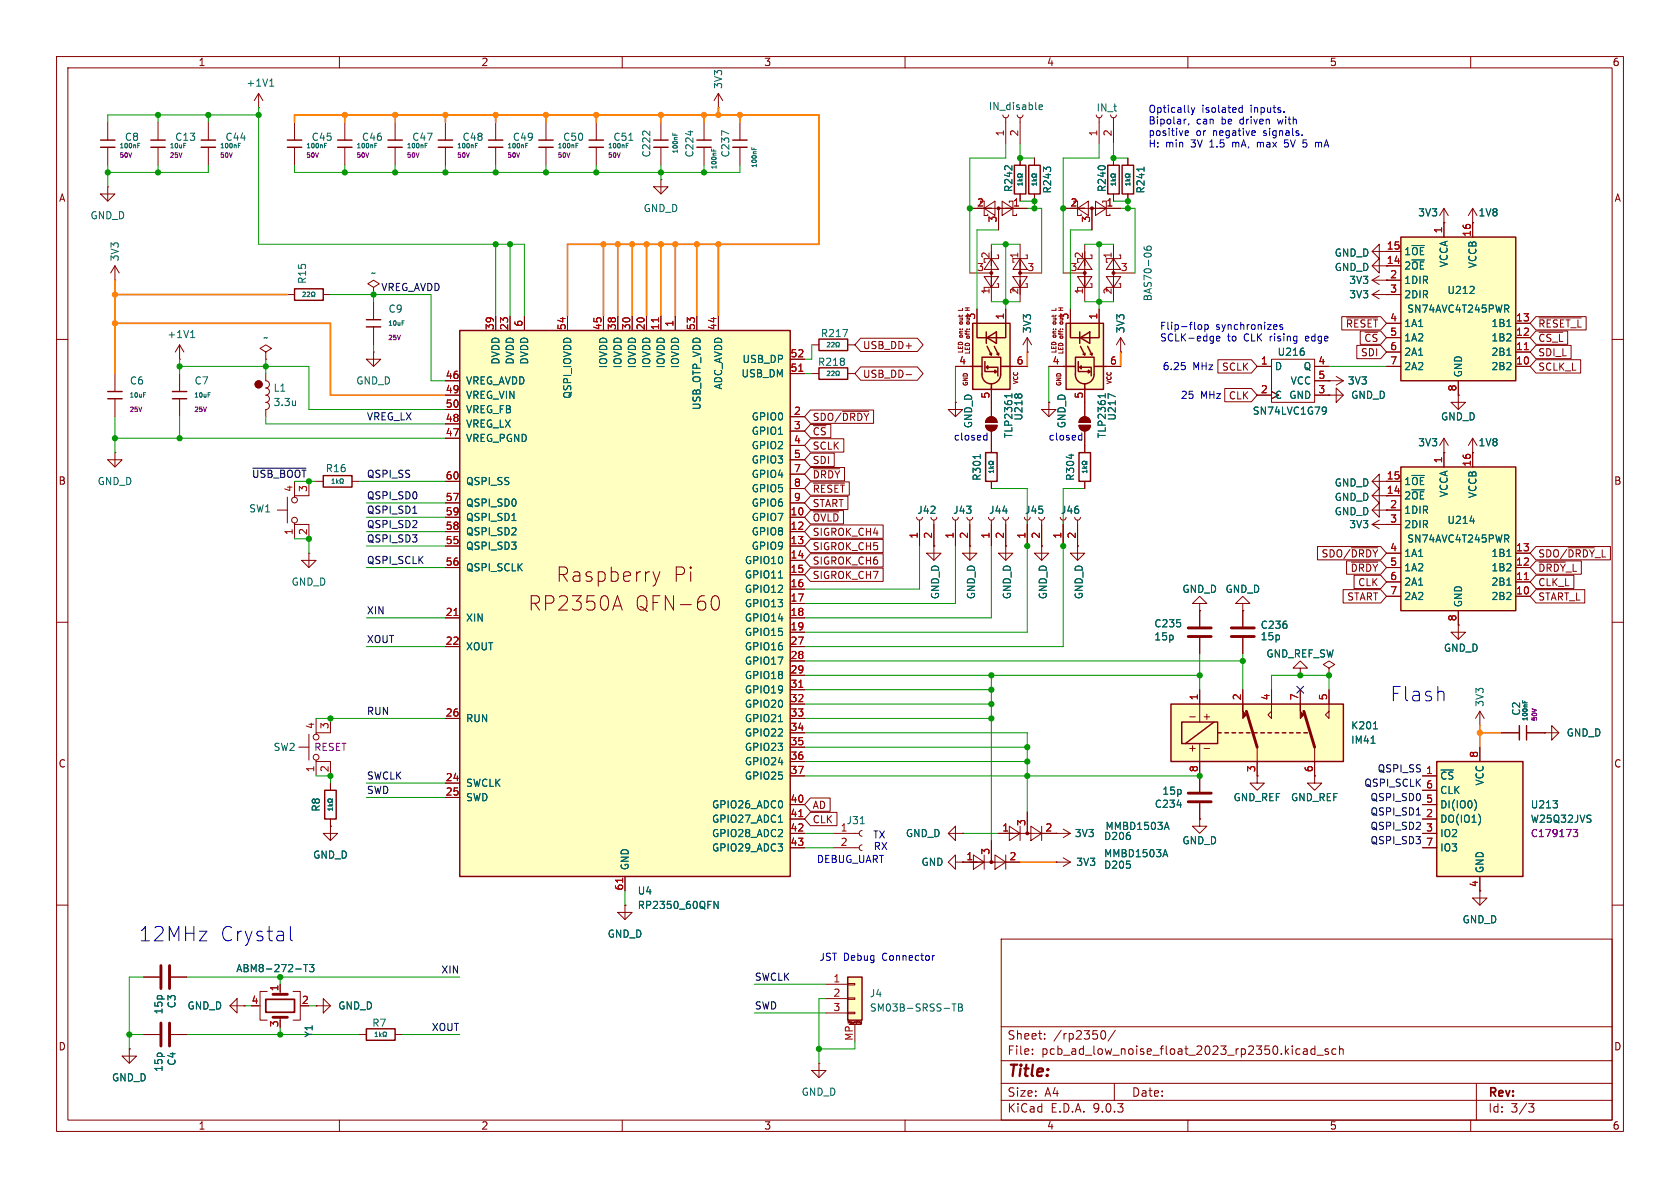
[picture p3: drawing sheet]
<svg xmlns="http://www.w3.org/2000/svg" width="297mm" height="210mm" viewBox="0 0 297 210" stroke-linecap="round" stroke-linejoin="round" font-family="sans-serif">
<defs><g id="words">
<g font-size="3.5" fill="#840000">
<text x="98.3" y="103.1">Raspberry</text>
<text x="118.9" y="103.1">Pi</text>
<text x="93.3" y="108.2">RP2350A</text>
<text x="112.2" y="108.2">QFN-60</text>
</g>
<g font-size="3.5" fill="#0000c2">
<text x="245.6" y="124.2">Flash</text>
<text x="24.4" y="166.6">12MHz</text>
<text x="38.7" y="166.6">Crystal</text>
</g>
<text font-size="2.8" fill="#840000" x="178" y="190.9">Title:</text>
<g font-size="2.1" fill="#840000">
<text x="178" y="184">Sheet:</text>
<text x="186.2" y="184">/rp2350/</text>
<text x="178" y="186.7">File:</text>
<text x="184.1" y="186.7">pcb_ad_low_noise_float_2023_rp2350.kicad_sch</text>
<text x="178" y="196.9">KiCad</text>
<text x="178" y="194.1">Size:</text>
<text x="184.7" y="194.1">A4</text>
<text x="185.7" y="196.9">E.D.A.</text>
<text x="193.3" y="196.9">9.0.3</text>
<text x="200" y="194.1">Date:</text>
<text x="263" y="194.3">Rev:</text>
<text x="263" y="196.9">Id:</text>
<text x="267.1" y="196.9">3/3</text>
</g>
<g font-size="1.8" fill="#840000">
<text x="35" y="11.9">1</text>
<text x="85" y="11.9">2</text>
<text x="135" y="11.9">3</text>
<text x="185" y="11.9">4</text>
<text x="235" y="11.9">5</text>
<text x="285" y="11.9">6</text>
<text x="10.3" y="35.9">A</text>
<text x="285.3" y="35.9">A</text>
<text x="245.1" y="44.2">15</text>
<text x="245.1" y="46.7">14</text>
<text x="245.7" y="49.3">2</text>
<text x="237.8" y="58.1">~{RESET}</text>
<text x="271.8" y="58.1">~{RESET_L}</text>
<text x="152.5" y="61.9">USB_DD+</text>
<text x="215.9" y="65.7">SCLK</text>
<text x="240.5" y="63.2">SDI</text>
<text x="241.1" y="60.6">~{CS}</text>
<text x="271.8" y="63.2">SDI_L</text>
<text x="271.8" y="60.6">~{CS_L}</text>
<text x="271.8" y="65.7">SCLK_L</text>
<text x="152.5" y="67">USB_DD-</text>
<text x="217.1" y="70.8">CLK</text>
<text x="143.6" y="74.6">SDO/~{DRDY}</text>
<text x="143.6" y="77.2">~{CS}</text>
<text x="143.6" y="82.2">SDI</text>
<text x="143.6" y="79.7">SCLK</text>
<text x="10.3" y="85.9">B</text>
<text x="143.6" y="84.8">~{DRDY}</text>
<text x="143.6" y="87.3">~{RESET}</text>
<text x="143.6" y="89.9">START</text>
<text x="285.3" y="85.9">B</text>
<text x="143.6" y="94.9">SIGROK_CH4</text>
<text x="143.6" y="92.4">~{OVLD}</text>
<text x="143.6" y="97.5">SIGROK_CH5</text>
<text x="143.6" y="100">SIGROK_CH6</text>
<text x="233.5" y="98.7">SDO/~{DRDY}</text>
<text x="238.7" y="101.3">~{DRDY}</text>
<text x="271.8" y="98.7">SDO/~{DRDY}_L</text>
<text x="271.8" y="101.3">~{DRDY}_L</text>
<text x="143.6" y="102.6">SIGROK_CH7</text>
<text x="238.1" y="106.4">START</text>
<text x="240" y="103.8">CLK</text>
<text x="271.8" y="106.4">START_L</text>
<text x="271.8" y="103.8">CLK_L</text>
<text x="212.7" y="127.5">+</text>
<text x="10.3" y="135.9">C</text>
<text x="209.9" y="133.1">+</text>
<text x="285.3" y="135.9">C</text>
<text x="143.6" y="143.2">AD</text>
<text x="143.6" y="145.7">CLK</text>
<text x="10.3" y="185.9">D</text>
<text x="285.3" y="185.9">D</text>
<text x="35" y="199.9">1</text>
<text x="85" y="199.9">2</text>
<text x="135" y="199.9">3</text>
<text x="185" y="199.9">4</text>
<text x="235" y="199.9">5</text>
<text x="285" y="199.9">6</text>
</g>
<g font-size="1.8" fill="#006464">
<text x="43.5" y="15.5">+1V1</text>
<text x="127.9" y="15.8" transform="rotate(-90 127.9 15.8)">3V3</text>
<text x="174.7" y="19.7">IN_disable</text>
<text x="193.8" y="19.9">IN_t</text>
<text x="22" y="25.1">C8</text>
<text x="30.9" y="25.1">C13</text>
<text x="39.8" y="25.1">C44</text>
<text x="55" y="25.1">C45</text>
<text x="63.9" y="25.1">C46</text>
<text x="72.8" y="25.1">C47</text>
<text x="81.7" y="25.1">C48</text>
<text x="90.6" y="25.1">C49</text>
<text x="99.5" y="25.1">C50</text>
<text x="108.3" y="25.1">C51</text>
<text x="115.2" y="27.9" transform="rotate(-90 115.2 27.9)">C222</text>
<text x="122.8" y="27.9" transform="rotate(-90 122.8 27.9)">C224</text>
<text x="129.1" y="27.9" transform="rotate(-90 129.1 27.9)">C237</text>
<text x="179.2" y="34" transform="rotate(-90 179.2 34)">R242</text>
<text x="186" y="34.3" transform="rotate(-90 186 34.3)">R243</text>
<text x="195.7" y="34" transform="rotate(-90 195.7 34)">R240</text>
<text x="202.5" y="34.3" transform="rotate(-90 202.5 34.3)">R241</text>
<text x="15.9" y="39">GND_D</text>
<text x="113.7" y="37.7">GND_D</text>
<text x="250.6" y="38.5">3V3</text>
<text x="261.3" y="38.5">1V8</text>
<text x="21.2" y="46.3" transform="rotate(-90 21.2 46.3)">3V3</text>
<text x="235.9" y="45.6">GND_D</text>
<text x="248.2" y="45.3">1~{OE}</text>
<text x="248.2" y="47.9">2~{OE}</text>
<text x="256.1" y="47.3" transform="rotate(-90 256.1 47.3)">VCCA</text>
<text x="261.2" y="47.5" transform="rotate(-90 261.2 47.5)">VCCB</text>
<text x="54.3" y="50.3" transform="rotate(-90 54.3 50.3)">R15</text>
<text x="65.5" y="49.1">~</text>
<text x="203.8" y="53.4" transform="rotate(-90 203.8 53.4)">BAS70-06</text>
<text x="235.9" y="48.1">GND_D</text>
<text x="238.4" y="52.9">3V3</text>
<text x="238.4" y="50.4">3V3</text>
<text x="248.2" y="50.4">1DIR</text>
<text x="248.2" y="52.9">2DIR</text>
<text x="255.8" y="52.2">U212</text>
<text x="29.5" y="60">+1V1</text>
<text x="68.6" y="55.5">C9</text>
<text x="145" y="59.8">R217</text>
<text x="182.5" y="59" transform="rotate(-90 182.5 59)">3V3</text>
<text x="199" y="59" transform="rotate(-90 199 59)">3V3</text>
<text x="248.2" y="58">1A1</text>
<text x="248.7" y="55.5">SN74AVC4T245PWR</text>
<text x="263.6" y="58">1B1</text>
<text x="46.4" y="60.6">~</text>
<text x="88.5" y="64.5" transform="rotate(-90 88.5 64.5)">DVDD</text>
<text x="91" y="64.5" transform="rotate(-90 91 64.5)">DVDD</text>
<text x="93.6" y="64.5" transform="rotate(-90 93.6 64.5)">DVDD</text>
<text x="107.5" y="65.2" transform="rotate(-90 107.5 65.2)">IOVDD</text>
<text x="110.1" y="65.2" transform="rotate(-90 110.1 65.2)">IOVDD</text>
<text x="112.6" y="65.2" transform="rotate(-90 112.6 65.2)">IOVDD</text>
<text x="115.2" y="65.2" transform="rotate(-90 115.2 65.2)">IOVDD</text>
<text x="117.7" y="65.2" transform="rotate(-90 117.7 65.2)">IOVDD</text>
<text x="120.2" y="65.2" transform="rotate(-90 120.2 65.2)">IOVDD</text>
<text x="131.2" y="64.4">USB_DP</text>
<text x="144.5" y="64.9">R218</text>
<text x="225.3" y="65.6">D</text>
<text x="225.8" y="63.1">U216</text>
<text x="230.4" y="65.6">Q</text>
<text x="248.2" y="60.6">1A2</text>
<text x="248.2" y="63.1">2A1</text>
<text x="248.2" y="65.6">2A2</text>
<text x="263.6" y="60.6">1B2</text>
<text x="263.6" y="63.1">2B1</text>
<text x="263.6" y="65.6">2B2</text>
<text x="22.9" y="68.2">C6</text>
<text x="34.3" y="68.2">C7</text>
<text x="48.3" y="69.4">L1</text>
<text x="48.3" y="72">3.3u</text>
<text x="62.9" y="68.2">GND_D</text>
<text x="82.3" y="68.2">VREG_AVDD</text>
<text x="82.3" y="70.7">VREG_VIN</text>
<text x="101.2" y="70.6" transform="rotate(-90 101.2 70.6)">QSPI_IOVDD</text>
<text x="127.9" y="69" transform="rotate(-90 127.9 69)">ADC_AVDD</text>
<text x="131" y="66.9">USB_DM</text>
<text x="225.3" y="70.7">C</text>
<text x="227.8" y="70.7">GND</text>
<text x="228.1" y="68.2">VCC</text>
<text x="238.2" y="68.2">3V3</text>
<text x="238.8" y="70.7">GND_D</text>
<text x="258.7" y="66.8" transform="rotate(-90 258.7 66.8)">GND</text>
<text x="82.3" y="73.3">VREG_FB</text>
<text x="82.3" y="75.8">VREG_LX</text>
<text x="124.1" y="72.6" transform="rotate(-90 124.1 72.6)">USB_OTP_VDD</text>
<text x="132.8" y="74.5">GPIO0</text>
<text x="132.8" y="77.1">GPIO1</text>
<text x="172.1" y="75.8" transform="rotate(-90 172.1 75.8)">GND_D</text>
<text x="179.2" y="77.6" transform="rotate(-90 179.2 77.6)">TLP2361</text>
<text x="180.9" y="74.5" transform="rotate(-90 180.9 74.5)">U218</text>
<text x="188.6" y="75.8" transform="rotate(-90 188.6 75.8)">GND_D</text>
<text x="195.7" y="77.6" transform="rotate(-90 195.7 77.6)">TLP2361</text>
<text x="197.5" y="74.5" transform="rotate(-90 197.5 74.5)">U217</text>
<text x="221.4" y="73.5">SN74LVC1G79</text>
<text x="254.7" y="74.5">GND_D</text>
<text x="57.5" y="83.7">R16</text>
<text x="82.3" y="78.3">VREG_PGND</text>
<text x="132.8" y="79.6">GPIO2</text>
<text x="132.8" y="82.1">GPIO3</text>
<text x="250.6" y="79.1">3V3</text>
<text x="261.3" y="79.1">1V8</text>
<text x="17.2" y="86">GND_D</text>
<text x="82.3" y="86">QSPI_SS</text>
<text x="82.3" y="89.8">QSPI_SD0</text>
<text x="132.8" y="84.7">GPIO4</text>
<text x="132.8" y="87.2">GPIO5</text>
<text x="132.8" y="89.8">GPIO6</text>
<text x="173.6" y="85.1" transform="rotate(-90 173.6 85.1)">R301</text>
<text x="190.1" y="85.1" transform="rotate(-90 190.1 85.1)">R304</text>
<text x="235.9" y="88.7">GND_D</text>
<text x="235.9" y="86.2">GND_D</text>
<text x="248.2" y="86">1~{OE}</text>
<text x="248.2" y="88.5">2~{OE}</text>
<text x="256.1" y="88" transform="rotate(-90 256.1 88)">VCCA</text>
<text x="261.2" y="88.2" transform="rotate(-90 261.2 88.2)">VCCB</text>
<text x="44" y="90.8">SW1</text>
<text x="82.3" y="92.3">QSPI_SD1</text>
<text x="82.3" y="94.8">QSPI_SD2</text>
<text x="132.8" y="92.3">GPIO7</text>
<text x="132.8" y="94.8">GPIO8</text>
<text x="162.1" y="91">J42</text>
<text x="168.4" y="91">J43</text>
<text x="174.8" y="91">J44</text>
<text x="181.1" y="91">J45</text>
<text x="187.5" y="91">J46</text>
<text x="235.9" y="91.3">GND_D</text>
<text x="238.4" y="93.6">3V3</text>
<text x="248.2" y="91">1DIR</text>
<text x="248.2" y="93.6">2DIR</text>
<text x="255.8" y="92.8">U214</text>
<text x="82.3" y="97.4">QSPI_SD3</text>
<text x="82.3" y="101.2">QSPI_SCLK</text>
<text x="131.6" y="99.9">GPIO10</text>
<text x="132.8" y="97.4">GPIO9</text>
<text x="248.2" y="98.7">1A1</text>
<text x="248.2" y="101.2">1A2</text>
<text x="248.7" y="96.1">SN74AVC4T245PWR</text>
<text x="263.6" y="98.7">1B1</text>
<text x="263.6" y="101.2">1B2</text>
<text x="51.5" y="103.7">GND_D</text>
<text x="131.6" y="102.5">GPIO11</text>
<text x="131.6" y="105">GPIO12</text>
<text x="131.6" y="107.5">GPIO13</text>
<text x="166.2" y="106" transform="rotate(-90 166.2 106)">GND_D</text>
<text x="172.6" y="106" transform="rotate(-90 172.6 106)">GND_D</text>
<text x="178.9" y="106" transform="rotate(-90 178.9 106)">GND_D</text>
<text x="185.3" y="106" transform="rotate(-90 185.3 106)">GND_D</text>
<text x="191.6" y="106" transform="rotate(-90 191.6 106)">GND_D</text>
<text x="208.9" y="105">GND_D</text>
<text x="216.6" y="105">GND_D</text>
<text x="248.2" y="103.7">2A1</text>
<text x="248.2" y="106.3">2A2</text>
<text x="258.7" y="107.4" transform="rotate(-90 258.7 107.4)">GND</text>
<text x="263.6" y="103.7">2B1</text>
<text x="263.6" y="106.3">2B2</text>
<text x="82.3" y="110.1">XIN</text>
<text x="131.6" y="110.1">GPIO14</text>
<text x="131.6" y="112.6">GPIO15</text>
<text x="204" y="111.1">C235</text>
<text x="204" y="113.4">15p</text>
<text x="222.8" y="111.4">C236</text>
<text x="222.8" y="113.4">15p</text>
<text x="82.3" y="115.2">XOUT</text>
<text x="131.6" y="115.2">GPIO16</text>
<text x="131.6" y="117.7">GPIO17</text>
<text x="223.8" y="116.4">GND_REF_SW</text>
<text x="255.2" y="115.4">GND_D</text>
<text x="131.6" y="120.2">GPIO18</text>
<text x="131.6" y="122.8">GPIO19</text>
<text x="131.6" y="125.3">GPIO20</text>
<text x="262.5" y="125" transform="rotate(-90 262.5 125)">3V3</text>
<text x="82.3" y="127.9">RUN</text>
<text x="131.6" y="127.9">GPIO21</text>
<text x="131.6" y="130.4">GPIO22</text>
<text x="238.8" y="129.1">K201</text>
<text x="238.8" y="131.7">IM41</text>
<text x="268.9" y="126.6" transform="rotate(-90 268.9 126.6)">C2</text>
<text x="276.9" y="130.4">GND_D</text>
<text x="48.3" y="132.9">SW2</text>
<text x="131.6" y="132.9">GPIO23</text>
<text x="131.6" y="135.5">GPIO24</text>
<text x="56.7" y="143.6" transform="rotate(-90 56.7 143.6)">R8</text>
<text x="82.3" y="139.3">SWCLK</text>
<text x="82.3" y="141.8">SWD</text>
<text x="125.8" y="143.1">GPIO26_ADC0</text>
<text x="131.6" y="138">GPIO25</text>
<text x="204.1" y="143">C234</text>
<text x="205.4" y="140.7">15p</text>
<text x="218" y="141.8">GND_REF</text>
<text x="228.1" y="141.8">GND_REF</text>
<text x="254.5" y="138">~{CS}</text>
<text x="254.5" y="140.6">CLK</text>
<text x="254.5" y="143.1">DI(IO0)</text>
<text x="262.5" y="139" transform="rotate(-90 262.5 139)">VCC</text>
<text x="270.5" y="143.1">U213</text>
<text x="125.8" y="145.6">GPIO27_ADC1</text>
<text x="125.8" y="148.2">GPIO28_ADC2</text>
<text x="149.6" y="145.9">J31</text>
<text x="160" y="148.2">GND_D</text>
<text x="189.9" y="148.2">3V3</text>
<text x="195.1" y="148.7">D206</text>
<text x="195.3" y="146.9">MMBD1503A</text>
<text x="208.9" y="149.5">GND_D</text>
<text x="254.5" y="145.6">DO(IO1)</text>
<text x="254.5" y="148.2">IO2</text>
<text x="270.5" y="145.6">W25Q32JVS</text>
<text x="55.3" y="152">GND_D</text>
<text x="111.4" y="153.9" transform="rotate(-90 111.4 153.9)">GND</text>
<text x="125.8" y="150.7">GPIO29_ADC3</text>
<text x="162.8" y="153.3">GND</text>
<text x="190.2" y="153.3">3V3</text>
<text x="195.1" y="153.8">D205</text>
<text x="195.1" y="151.7">MMBD1503A</text>
<text x="254.5" y="150.7">IO3</text>
<text x="262.5" y="154.4" transform="rotate(-90 262.5 154.4)">GND</text>
<text x="112.6" y="158.3">U4</text>
<text x="112.6" y="160.9">RP2350_60QFN</text>
<text x="107.3" y="166">GND_D</text>
<text x="258.5" y="163.4">GND_D</text>
<text x="41.7" y="172.1">ABM8-272-T3</text>
<text x="28.9" y="179.4" transform="rotate(-90 28.9 179.4)">15p</text>
<text x="31.2" y="178.3" transform="rotate(-90 31.2 178.3)">C3</text>
<text x="33" y="178.7">GND_D</text>
<text x="59.7" y="178.7">GND_D</text>
<text x="153.7" y="176.5">J4</text>
<text x="153.7" y="179">SM03B-SRSS-TB</text>
<text x="55.5" y="183.5" transform="rotate(-90 55.5 183.5)">Y1</text>
<text x="65.7" y="181.7">R7</text>
<text x="19.7" y="191.4">GND_D</text>
<text x="28.9" y="189.6" transform="rotate(-90 28.9 189.6)">15p</text>
<text x="31.2" y="188.5" transform="rotate(-90 31.2 188.5)">C4</text>
<text x="141.6" y="193.9">GND_D</text>
</g>
<g font-size="1.8" fill="#0000c2">
<text x="202.9" y="20.2">Optically</text>
<text x="202.9" y="22.2">Bipolar,</text>
<text x="211.5" y="22.2">can</text>
<text x="212.5" y="20.2">isolated</text>
<text x="216.1" y="22.2">be</text>
<text x="219.5" y="22.2">driven</text>
<text x="221.2" y="20.2">inputs.</text>
<text x="226.4" y="22.2">with</text>
<text x="202.9" y="24.2">positive</text>
<text x="202.9" y="26.3">H:</text>
<text x="206.1" y="26.3">min</text>
<text x="210.7" y="26.3">3V</text>
<text x="211.4" y="24.2">or</text>
<text x="214.1" y="26.3">1.5</text>
<text x="214.5" y="24.2">negative</text>
<text x="218.3" y="26.3">mA,</text>
<text x="222.9" y="26.3">max</text>
<text x="223.6" y="24.2">signals.</text>
<text x="227.9" y="26.3">5V</text>
<text x="231.4" y="26.3">5</text>
<text x="233.8" y="26.3">mA</text>
<text x="205" y="58.5">Flip-flop</text>
<text x="214.9" y="58.5">synchronizes</text>
<text x="205" y="60.6">SCLK-edge</text>
<text x="205.5" y="65.6">6.25</text>
<text x="210.9" y="65.6">MHz</text>
<text x="217" y="60.6">to</text>
<text x="220" y="60.6">CLK</text>
<text x="224.8" y="60.6">rising</text>
<text x="231.3" y="60.6">edge</text>
<text x="208.6" y="70.7">25</text>
<text x="212.2" y="70.7">MHz</text>
<text x="168.5" y="78.1">closed</text>
<text x="185.3" y="78.1">closed</text>
<text x="154.3" y="148.4">TX</text>
<text x="144.3" y="152.8">DEBUG_UART</text>
<text x="154.4" y="150.5">RX</text>
<text x="144.8" y="169.9">JST Debug</text>
<text x="156.1" y="169.9">Connector</text>
</g>
<g font-size="1.8" fill="#a90000">
<text x="177.5" y="24.2" transform="rotate(-90 177.5 24.2)">1</text>
<text x="180.1" y="24.2" transform="rotate(-90 180.1 24.2)">2</text>
<text x="194.1" y="24.2" transform="rotate(-90 194.1 24.2)">1</text>
<text x="196.6" y="24.2" transform="rotate(-90 196.6 24.2)">2</text>
<text x="172.6" y="36.6">2</text>
<text x="176.3" y="39.4" transform="rotate(-90 176.3 39.4)">3</text>
<text x="179" y="36.6">1</text>
<text x="189.2" y="36.6">2</text>
<text x="192.8" y="39.4" transform="rotate(-90 192.8 39.4)">3</text>
<text x="195.5" y="36.6">1</text>
<text x="255" y="41.3" transform="rotate(-90 255 41.3)">1</text>
<text x="260.1" y="42" transform="rotate(-90 260.1 42)">16</text>
<text x="175" y="45.8" transform="rotate(-90 175 45.8)">2</text>
<text x="180.1" y="45.8" transform="rotate(-90 180.1 45.8)">1</text>
<text x="191.5" y="45.8" transform="rotate(-90 191.5 45.8)">2</text>
<text x="196.6" y="45.8" transform="rotate(-90 196.6 45.8)">1</text>
<text x="172.6" y="48">3</text>
<text x="175" y="52.1" transform="rotate(-90 175 52.1)">1</text>
<text x="180.1" y="52.1" transform="rotate(-90 180.1 52.1)">2</text>
<text x="181.5" y="48">3</text>
<text x="189.2" y="48">3</text>
<text x="191.5" y="52.1" transform="rotate(-90 191.5 52.1)">1</text>
<text x="196.6" y="52.1" transform="rotate(-90 196.6 52.1)">2</text>
<text x="198" y="48">3</text>
<text x="245.7" y="51.8">3</text>
<text x="87.4" y="58.5" transform="rotate(-90 87.4 58.5)">39</text>
<text x="89.9" y="58.5" transform="rotate(-90 89.9 58.5)">23</text>
<text x="92.5" y="57.9" transform="rotate(-90 92.5 57.9)">6</text>
<text x="100.1" y="58.5" transform="rotate(-90 100.1 58.5)">54</text>
<text x="106.4" y="58.5" transform="rotate(-90 106.4 58.5)">45</text>
<text x="109" y="58.5" transform="rotate(-90 109 58.5)">38</text>
<text x="111.5" y="58.5" transform="rotate(-90 111.5 58.5)">30</text>
<text x="114" y="58.5" transform="rotate(-90 114 58.5)">20</text>
<text x="116.6" y="58.5" transform="rotate(-90 116.6 58.5)">11</text>
<text x="119.1" y="57.9" transform="rotate(-90 119.1 57.9)">1</text>
<text x="122.9" y="58.5" transform="rotate(-90 122.9 58.5)">53</text>
<text x="126.7" y="58.5" transform="rotate(-90 126.7 58.5)">44</text>
<text x="172.5" y="56.6" transform="rotate(-90 172.5 56.6)">3</text>
<text x="177.5" y="56.6" transform="rotate(-90 177.5 56.6)">1</text>
<text x="189" y="56.6" transform="rotate(-90 189 56.6)">3</text>
<text x="194.1" y="56.6" transform="rotate(-90 194.1 56.6)">1</text>
<text x="245.7" y="56.9">4</text>
<text x="245.7" y="59.4">5</text>
<text x="267.9" y="56.9">13</text>
<text x="267.9" y="59.4">12</text>
<text x="139.7" y="63.2">52</text>
<text x="139.7" y="65.8">51</text>
<text x="169.5" y="64.5">4</text>
<text x="179.6" y="64.5">6</text>
<text x="186" y="64.5">4</text>
<text x="196.1" y="64.5">6</text>
<text x="222.8" y="64.5">1</text>
<text x="233" y="64.5">4</text>
<text x="245.7" y="62">6</text>
<text x="245.7" y="64.5">7</text>
<text x="267.9" y="62">11</text>
<text x="267.9" y="64.5">10</text>
<text x="78.7" y="67.1">46</text>
<text x="78.7" y="69.6">49</text>
<text x="175" y="70.6" transform="rotate(-90 175 70.6)">5</text>
<text x="191.5" y="70.6" transform="rotate(-90 191.5 70.6)">5</text>
<text x="222.8" y="69.6">2</text>
<text x="233" y="67.1">5</text>
<text x="233" y="69.6">3</text>
<text x="257.6" y="69.3" transform="rotate(-90 257.6 69.3)">8</text>
<text x="78.7" y="72.1">50</text>
<text x="78.7" y="74.7">48</text>
<text x="78.7" y="77.2">47</text>
<text x="140.3" y="73.4">2</text>
<text x="140.3" y="75.9">3</text>
<text x="140.3" y="78.5">4</text>
<text x="140.3" y="81">5</text>
<text x="140.3" y="83.6">7</text>
<text x="255" y="82" transform="rotate(-90 255 82)">1</text>
<text x="260.1" y="82.6" transform="rotate(-90 260.1 82.6)">16</text>
<text x="51.8" y="87.1" transform="rotate(-90 51.8 87.1)">4</text>
<text x="54.4" y="87.1" transform="rotate(-90 54.4 87.1)">3</text>
<text x="78.7" y="84.8">60</text>
<text x="78.7" y="88.6">57</text>
<text x="140.3" y="86.1">8</text>
<text x="140.3" y="88.6">9</text>
<text x="245.1" y="84.8">15</text>
<text x="245.1" y="87.4">14</text>
<text x="245.7" y="89.9">2</text>
<text x="51.8" y="94.7" transform="rotate(-90 51.8 94.7)">1</text>
<text x="54.4" y="94.7" transform="rotate(-90 54.4 94.7)">2</text>
<text x="78.7" y="91.2">59</text>
<text x="78.7" y="93.7">58</text>
<text x="139.7" y="91.2">10</text>
<text x="139.7" y="93.7">12</text>
<text x="162.3" y="95.3" transform="rotate(-90 162.3 95.3)">1</text>
<text x="164.8" y="95.3" transform="rotate(-90 164.8 95.3)">2</text>
<text x="168.7" y="95.3" transform="rotate(-90 168.7 95.3)">1</text>
<text x="171.2" y="95.3" transform="rotate(-90 171.2 95.3)">2</text>
<text x="175" y="95.3" transform="rotate(-90 175 95.3)">1</text>
<text x="177.5" y="95.3" transform="rotate(-90 177.5 95.3)">2</text>
<text x="181.4" y="95.3" transform="rotate(-90 181.4 95.3)">1</text>
<text x="183.9" y="95.3" transform="rotate(-90 183.9 95.3)">2</text>
<text x="187.7" y="95.3" transform="rotate(-90 187.7 95.3)">1</text>
<text x="190.2" y="95.3" transform="rotate(-90 190.2 95.3)">2</text>
<text x="245.7" y="92.5">3</text>
<text x="78.7" y="96.3">55</text>
<text x="78.7" y="100.1">56</text>
<text x="139.7" y="96.3">13</text>
<text x="139.7" y="98.8">14</text>
<text x="139.7" y="101.3">15</text>
<text x="245.7" y="97.5">4</text>
<text x="245.7" y="100.1">5</text>
<text x="267.9" y="97.5">13</text>
<text x="267.9" y="100.1">12</text>
<text x="139.7" y="103.9">16</text>
<text x="139.7" y="106.4">17</text>
<text x="245.7" y="102.6">6</text>
<text x="245.7" y="105.2">7</text>
<text x="267.9" y="102.6">11</text>
<text x="267.9" y="105.2">10</text>
<text x="78.7" y="109">21</text>
<text x="139.7" y="109">18</text>
<text x="139.7" y="111.5">19</text>
<text x="257.6" y="109.9" transform="rotate(-90 257.6 109.9)">8</text>
<text x="78.7" y="114">22</text>
<text x="139.7" y="114">27</text>
<text x="139.7" y="116.6">28</text>
<text x="139.7" y="119.1">29</text>
<text x="139.7" y="121.7">31</text>
<text x="139.7" y="124.2">32</text>
<text x="211.8" y="123.9" transform="rotate(-90 211.8 123.9)">1</text>
<text x="219.5" y="123.9" transform="rotate(-90 219.5 123.9)">2</text>
<text x="224.5" y="123.9" transform="rotate(-90 224.5 123.9)">4</text>
<text x="229.6" y="123.9" transform="rotate(-90 229.6 123.9)">7</text>
<text x="234.7" y="123.9" transform="rotate(-90 234.7 123.9)">5</text>
<text x="55.6" y="129" transform="rotate(-90 55.6 129)">4</text>
<text x="58.2" y="129" transform="rotate(-90 58.2 129)">3</text>
<text x="78.7" y="126.7">26</text>
<text x="139.7" y="126.7">33</text>
<text x="139.7" y="129.3">34</text>
<text x="139.7" y="131.8">35</text>
<text x="55.6" y="136.6" transform="rotate(-90 55.6 136.6)">1</text>
<text x="58.2" y="136.6" transform="rotate(-90 58.2 136.6)">2</text>
<text x="139.7" y="134.4">36</text>
<text x="139.7" y="136.9">37</text>
<text x="211.8" y="136.6" transform="rotate(-90 211.8 136.6)">8</text>
<text x="222" y="136.6" transform="rotate(-90 222 136.6)">3</text>
<text x="232.2" y="136.6" transform="rotate(-90 232.2 136.6)">6</text>
<text x="252" y="136.9">1</text>
<text x="261.4" y="134.1" transform="rotate(-90 261.4 134.1)">8</text>
<text x="78.7" y="138.2">24</text>
<text x="78.7" y="140.7">25</text>
<text x="139.7" y="142">40</text>
<text x="252" y="142">5</text>
<text x="252" y="139.4">6</text>
<text x="139.7" y="144.5">41</text>
<text x="139.7" y="147.1">42</text>
<text x="139.7" y="149.6">43</text>
<text x="148.5" y="147.1">1</text>
<text x="148.5" y="149.6">2</text>
<text x="177.1" y="147.1">1</text>
<text x="181.4" y="146.1" transform="rotate(-90 181.4 146.1)">3</text>
<text x="184.7" y="147.1">2</text>
<text x="252" y="144.5">2</text>
<text x="252" y="147.1">3</text>
<text x="252" y="149.6">7</text>
<text x="170.7" y="152.1">1</text>
<text x="175" y="151.2" transform="rotate(-90 175 151.2)">3</text>
<text x="178.4" y="152.1">2</text>
<text x="110.2" y="157.5" transform="rotate(-90 110.2 157.5)">61</text>
<text x="261.4" y="156.9" transform="rotate(-90 261.4 156.9)">4</text>
<text x="147.2" y="173.7">1</text>
<text x="44.4" y="177.5">4</text>
<text x="49.3" y="175.3" transform="rotate(-90 49.3 175.3)">1</text>
<text x="53.3" y="177.5">2</text>
<text x="147.2" y="176.3">2</text>
<text x="147.2" y="178.8">3</text>
<text x="49.3" y="181.7" transform="rotate(-90 49.3 181.7)">3</text>
<text x="150.9" y="184.1" transform="rotate(-90 150.9 184.1)">MP</text>
</g>
<g font-size="1.8" fill="#0f0f0f">
<text x="67.3" y="51.5">VREG_AVDD</text>
<text x="64.8" y="74.4">VREG_LX</text>
<text x="64.8" y="84.6">QSPI_SS</text>
<text x="64.8" y="88.4">QSPI_SD0</text>
<text x="64.8" y="90.9">QSPI_SD1</text>
<text x="64.8" y="93.4">QSPI_SD2</text>
<text x="64.8" y="96">QSPI_SD3</text>
<text x="64.8" y="99.8">QSPI_SCLK</text>
<text x="64.8" y="113.8">XOUT</text>
<text x="64.8" y="108.7">XIN</text>
<text x="64.8" y="126.5">RUN</text>
<text x="64.8" y="137.9">SWCLK</text>
<text x="243.5" y="136.6">QSPI_SS 1</text>
<text x="64.8" y="140.4">SWD</text>
<text x="241.1" y="139.2">QSPI_SCLK 6</text>
<text x="242.2" y="141.7">QSPI_SD0</text>
<text x="242.2" y="144.2">QSPI_SD1</text>
<text x="242.2" y="149.3">QSPI_SD3</text>
<text x="242.2" y="146.8">QSPI_SD2</text>
<text x="77.9" y="172.2">XIN</text>
<text x="133.3" y="173.5">SWCLK</text>
<text x="133.3" y="178.5">SWD</text>
<text x="76.2" y="182.3">XOUT</text>
</g>
<text font-size="1.8" fill="#009600" x="44.4" y="84.6">~{USB_BOOT}</text>
<g font-size="1.8" fill="#840084">
<text x="55.4" y="132.9">RESET</text>
<text x="270.5" y="148.2">C179173</text>
</g>
<g font-size="1.1" fill="#840084">
<text x="21" y="28.1">50V</text>
<text x="29.9" y="28.1">25V</text>
<text x="38.8" y="28.1">50V</text>
<text x="54" y="28.1">50V</text>
<text x="62.9" y="28.1">50V</text>
<text x="71.8" y="28.1">50V</text>
<text x="80.7" y="28.1">50V</text>
<text x="89.6" y="28.1">50V</text>
<text x="98.5" y="28.1">50V</text>
<text x="107.4" y="28.1">50V</text>
<text x="68.5" y="60.3">25V</text>
<text x="22.8" y="73">25V</text>
<text x="34.2" y="73">25V</text>
<text x="271.9" y="127.6" transform="rotate(-90 271.9 127.6)">50V</text>
</g>
<g font-size="1.1" fill="#006464">
<text x="21" y="26.4">100nF</text>
<text x="29.9" y="26.4">10uF</text>
<text x="38.8" y="26.4">100nF</text>
<text x="54" y="26.4">100nF</text>
<text x="62.9" y="26.4">100nF</text>
<text x="71.8" y="26.4">100nF</text>
<text x="80.7" y="26.4">100nF</text>
<text x="89.6" y="26.4">100nF</text>
<text x="98.5" y="26.4">100nF</text>
<text x="107.4" y="26.4">100nF</text>
<text x="120" y="27.3" transform="rotate(-90 120 27.3)">100nF</text>
<text x="134" y="29.8" transform="rotate(-90 134 29.8)">100nF</text>
<text x="126.9" y="30.1" transform="rotate(-90 126.9 30.1)">100nF</text>
<text x="68.5" y="57.8">10uF</text>
<text x="22.8" y="70.5">10uF</text>
<text x="34.2" y="70.5">10uF</text>
<text x="270.2" y="127.6" transform="rotate(-90 270.2 127.6)">100nF</text>
</g>
<g font-size="1.1" fill="#840000">
<text x="171" y="54.6" transform="rotate(-90 171 54.6)">off:</text>
<text x="187.6" y="54.6" transform="rotate(-90 187.6 54.6)">off:</text>
<text x="171" y="61.5" transform="rotate(-90 171 61.5)">out</text>
<text x="187.6" y="61.5" transform="rotate(-90 187.6 61.5)">out</text>
<text x="171" y="67.1" transform="rotate(-90 171 67.1)">LED</text>
<text x="171.3" y="68.4" transform="rotate(-90 171.3 68.4)">GND</text>
<text x="180.2" y="68" transform="rotate(-90 180.2 68)">VCC</text>
<text x="187.6" y="67.1" transform="rotate(-90 187.6 67.1)">LED</text>
<text x="187.8" y="68.4" transform="rotate(-90 187.8 68.4)">GND</text>
<text x="196.7" y="68" transform="rotate(-90 196.7 68)">VCC</text>
</g>
<g font-size="1.1" fill="#a90000">
<text x="171" y="64.1" transform="rotate(-90 171 64.1)">on:</text>
<text x="187.6" y="64.1" transform="rotate(-90 187.6 64.1)">on:</text>
</g>
<text font-size=".5" fill="#840000" x="149.7" y="181.1">Mounting</text>
</g></defs>
<g fill="none" stroke="#840000" stroke-width=".18">
<path d="M10 10h277v190h-277zM12 12h273v186h-273zM60 10v2M110 10v2M160 10v2M210 10v2M260 10v2M10 60h2M285 60h2M242.6 87.6l1.2-1.2v2.5zM242.6 87.6h2.5M242.6 85.1h2.5"/>
<path d="M243.8 83.8v2.6l-1.2-1.3zM10 110h2M285 110h2M168.9 152.4v-1.3l-1.3 1.3 1.3 1.3v-1.3h1.3M170.2 152.4h.1M10 160h2M177 166h108v32h-108zM285 160h2M60 198v2M110 198v2M160 198v2M177 194.5h108"/>
<path d="M177 191.5h108M177 187.5h108M177 181.5h108M182.5 186.3v.1M182.5 185.5v.1M184.7 183.6v.1M184.7 182.8v.1M194.6 182.8l.1-.5 .3-.1a.81 .81 0 0 1 .5 .6 .81 .81 0 0 1-.3 .8h-.4l-.2-.5M197 191.5v3M197.2 182.1l-1.3 2M210 198v2M230.4 186.2l.2 .2 .5-.1"/>
<path d="M230.5 185.5h.5l.1 .9M231.1 185.8h-.5l-.2 .2M232.5 185.5l-.5-.1-.3 .3v.4l.2 .2h.6M232.5 184.9v1.5M232.8 186.5h1.2M234.8 185.5l-.3-.1-.3 .2 .1 .2 .5 .2v.3h-.6M236.2 185.5l-.5-.1-.2 .3v.4l.1 .2h.6M236.8 185.5l.2-.1 .4 .1 .1 .9M236.8 184.9v1.5M260 198v2M261 191.5v6.5M270.2 195.1h1l-.5 .6 .4 .1 .1 .5-.3 .3h-.4"/>
</g>
<circle cx="45.7" cy="67.9" r=".63" fill="#840000" stroke="#840000" stroke-width=".18"/>
<path d="M149.9 172.7h2.5v7.6h-2.5z" fill="#ffffc2"/>
<path d="M149.9 172.7h2.5v7.6h-2.5z" fill="none" stroke="#840000" stroke-width=".25"/>
<g fill="none" stroke="#840000" stroke-width=".18">
<path d="M146 174h3.9M146 176.5h3.9M146 179.1h3.9M149.9 173.9h1.2v.2h-1.2zM149.9 176.4h1.2v.3h-1.2zM149.9 178.9h1.2v.3h-1.2zM149.9 180.9v-.4l.2 .3 .1-.3v.4M150.1 181.1h2M151.1 181.1v3.1M151.4 180.5v.3M151.6 180.5h.1M152.2 181h.1"/>
<path d="M152.2 180.9h.1M152.3 180.6l-.1 .1v.2M152.3 180.6v.1M152.3 181h.1M152.3 180.6v.4"/>
</g>
<path d="M168.3 177.5h.7M168.7 177.5v1.2M169.4 177.5h.5l.2 .2-.2 .4 .2 .1 .1 .3-.3 .2h-.5zM169.4 178.1h.5" fill="none" stroke="#006464" stroke-width=".18"/>
<path d="M247.6 82.6h20.4v25.4h-20.4z" fill="#ffffc2"/>
<path d="M115.6 24.8h2.5M115.6 26h2.5M123.2 24.8h2.5M123.2 26h2.5M129.5 24.8h2.6M129.5 26h2.6M144.8 65h5.1v2.1h-5.1zM247.6 82.6h20.4v25.4h-20.4zM57.4 139.7h2v5.1h-2z" fill="none" stroke="#840000" stroke-width=".25"/>
<g fill="none" stroke="#840000" stroke-width=".18">
<path d="M115.6 33h2.5l-1.3 1.3zM116.8 31.8h.1M116.8 21.6v3.2M116.8 26v3.2M116.8 31.8v2.5M124.5 21.6v3.2M124.5 26v3.2M130.8 21.6v3.2M130.8 26v3.2M143.5 66h1.3M149.9 66h1.2M53.3 99.1h2.6l-1.3 1.2z"/>
<path d="M54.6 97.8h.1M54.6 97.8v2.5M245.1 85.1h2.5M245.1 87.6h2.5M245.1 90.2h2.5M245.1 92.7h2.5M245.1 97.8h2.5M255.3 80v2.6M260.3 80v2.6M268 97.8h2.5M245.1 100.3h2.5M245.1 102.9h2.5"/>
<path d="M245.1 105.4h2.5M257.8 108v2.5M268 100.3h2.5M268 102.9h2.5M268 105.4h2.5M52.8 132.1h1.8M54.6 129.8v4.6M55.9 134.4v.2h2.5v2.6M55.9 127v2.5M55.9 134.6v2.6M58.4 127v2.5h-2.5v.3M58.4 138.4v1.3"/>
<path d="M57.1 147.3h2.6l-1.3 1.3zM58.4 146.1h.1M58.4 144.8v3.8M167.6 147.3l1.3-1.2v2.5zM167.6 147.3h2.6M170.2 147.3h.1M143.5 189.2h2.5l-1.2 1.3zM144.8 188h.1M144.8 188v2.5"/>
<circle cx="55.9" cy="130.3" r=".51"/>
<circle cx="55.9" cy="133.9" r=".51"/>
</g>
<g fill="none" stroke="#006464" stroke-width=".18">
<path d="M118.9 23.5v.4M119.3 23.6v.3M122.1 23.1v.8M125.8 26.3v.4M126.2 26.4v.3M128.8 23.7l-1.2-.6v.9M132.9 26.1v.3M133.3 26.2v.2M146.3 65.7l.3-.1 .1 .2-.5 .6h.5M147 65.7l.3-.1 .2 .2-.5 .6h.5M147.8 66.4h.2v-.2a.34 .34 0 0 1-.2-.4 .34 .34 0 0 1 .5-.2l.1 .4-.2 .4h.2M259.9 92.1h.8"/>
<path d="M266 94.6h.5l.2 .2-.1 .4h-.6M266.3 95.2l.4 .6M266.4 98.4h.7M266.4 103.4h.7M58 142.4h.8M58.2 142.1l.4 .3M58.8 141.2v.2h-.2a.34 .34 0 0 0-.4-.2 .34 .34 0 0 0-.2 .5l.4 .1 .4-.2v.2M58.8 142.8v.4M58.8 143h-.8l.2 .2M58.8 142.1l-.3 .3"/>
</g>
<path d="M269.5 102.5h.7" fill="none" stroke="#a90000" stroke-width=".18"/>
<path d="M254 134.6h15.2v20.3h-15.2z" fill="#ffffc2"/>
<g fill="none" stroke="#840000" stroke-width=".25">
<path d="M17.8 24.8h2.5M17.8 26h2.5M26.7 24.8h2.5M26.7 26h2.5M35.6 24.8h2.5M35.6 26h2.5M50.8 24.8h2.5M50.8 26h2.5M59.7 24.8h2.5M59.7 26h2.5M68.6 24.8h2.5M68.6 26h2.5"/>
<path d="M77.5 24.8h2.5M77.5 26h2.5M86.4 24.8h2.5M86.4 26h2.5M179.3 29.2h2.1v5.1h-2.1zM181.9 29.2h2v5.1h-2zM195.8 29.2h2.1v5.1h-2.1zM52.1 51.1h5v2h-5zM19 69.2h2.6M19 70.5h2.6M30.5 69.2h2.5M30.5 70.5h2.5"/>
<path d="M254 134.6h15.2v20.3h-15.2zM268.6 128.3v2.5M269.9 128.3v2.5M64.8 181.9h5v2h-5z"/>
</g>
<g fill="none" stroke="#840000" stroke-width=".18">
<path d="M45.7 19.1h.1M45.7 16.5l-.7 1.3M45.7 16.5l.8 1.3M45.7 16.5v2.6M17.8 34.3h2.5l-1.3 1.3zM19 33h.1M19 21.6v3.2M19 26v3.2M19 33v2.6M27.9 21.6v3.2M27.9 26v3.2M36.8 21.6v3.2"/>
<path d="M36.8 26v3.2M52.1 21.6v3.2M52.1 26v3.2M61 21.6v3.2M61 26v3.2M69.8 21.6v3.2M69.8 26v3.2M78.7 21.6v3.2M78.7 26v3.2M87.6 21.6v3.2M87.6 26v3.2M171.4 36.8h10.2"/>
<path d="M174 36.8l1.9-1.2v2.5zM174 35.6v2.5h.6v-.3M176.5 36.8v3.8M177.2 35.6l1.9 1.2-1.9 1.3zM178.4 35.8v-.2h.7v2.5h.6v-.3M180.3 27.9v1.3M180.3 34.3v1.3M182.9 27.9v1.3M182.9 34.3v1.3M196.8 27.9v1.3M196.8 34.3v1.3M20.3 49.5h.1"/>
<path d="M20.3 47v2.5M20.3 47l-.7 1.3M20.3 47l.8 1.3M50.8 52.1h1.3M57.1 52.1h1.3M66 50.8l1.1-.6-1.1-.7-1 .7 1 .6v1.3M66 52.1h.1M171.4 48.3h3.9M174 48.9h2.5l-1.2 1.9zM175.3 45.7l1.2 1.9h-2.5zM175.3 43.2v10.1M176.3 45.1h.2v.6h-2.5"/>
<path d="M176.3 50.2h.2v.6h-2.5v.6M179.1 48.9h2.5l-1.3 1.9zM180.3 45.7l1.3 1.9h-2.5zM180.3 43.2v10.1M180.3 48.3h3.8M181.4 45.1h.2v.6h-2.5v.7h.2M181.4 50.2h.2v.6h-2.5M181.6 59.7l-.8 1.3M181.6 59.7l.8 1.3M181.6 59.7v2.5M188 48.3h3.8M190.5 48.9h2.5l-1.2 1.9z"/>
<path d="M191.8 45.7l1.2 1.9h-2.5zM191.8 43.2v10.1M192.8 45.1h.2v.6h-2.5M192.8 50.2h.2v.6h-2.5v.6M20.3 66v3.2M20.3 70.5v3.2M31.7 63.5h.1M31.7 61v2.5M31.7 66v3.2M31.7 70.5v3.2M31.7 61l-.7 1.2M31.7 61l.8 1.2"/>
<path d="M47 62.2l1-.6-1-.6-1 .6 1 .6v1.3M47 63.5h.1M47 66v1.3a.64 .64 0 0 1 .6 .6 .64 .64 0 0 1-.6 .7 .64 .64 0 0 1 .6 .6 .64 .64 0 0 1-.6 .7M47 69.9a.64 .64 0 0 1 .6 .6 .64 .64 0 0 1-.6 .6 .64 .64 0 0 1 .6 .7 .64 .64 0 0 1-.6 .6v1.3M181.6 62.2h.1M222.2 64.8h2.6M222.2 69.9h2.6M224.8 63.5h7.6v7.6h-7.6zM232.4 64.8h2.5M232.4 69.9h5.1M232.4 67.3h5.1M234.9 69.9h.1"/>
<path d="M234.9 67.3h.1M236.2 68.6l1.3 1.3-1.3 1.2zM236.2 66.5l1.3 .8M237.5 67.3l-1.3 .8M255.3 77.5l-.8 1.2M255.3 77.5l.7 1.2M255.3 77.5v2.5M256.5 71.1h2.6l-1.3 1.3zM257.8 69.9h.1M257.8 69.9v2.5M260.3 77.5l-.7 1.2M260.3 77.5l.8 1.2"/>
<path d="M260.3 77.5v2.5M19 81.3h2.6l-1.3 1.3zM20.3 80h.1M20.3 80v2.6M242.6 90.2l1.2-1.3v2.5zM242.6 92.7l1.2 .8M242.6 92.7h2.5M242.6 90.2h2.5M243.8 91.9l-1.2 .8M245.1 92.7h.1M255.3 80h.1M260.3 80h.1"/>
<path d="M256.5 111.8h2.6l-1.3 1.2zM257.8 110.5h.1M257.8 110.5v2.5M251.5 137.2h2.5M251.5 139.7h2.5M261.6 128.3h.1M261.6 125.7v2.6M261.6 132.1v2.5M261.6 125.7l-.7 1.3M261.6 125.7l.8 1.3M265.4 129.5h3.2M269.9 129.5h5.7"/>
<path d="M273 129.5h.1M274.3 128.3l1.3 1.2-1.3 1.3zM147.3 147.3h4.6M147.3 149.9h4.6M152.4 146.8l-.4 .2-.1 .3 .1 .4 .4 .1M152.4 149.4l-.4 .1-.1 .4 .1 .3 .4 .2M251.5 142.2h2.5M251.5 144.8h2.5M251.5 147.3h2.5M251.5 149.9h2.5M260.3 158.8h2.6l-1.3 1.2zM261.6 154.9v5.1"/>
<path d="M25.4 172.7h2.8M30.2 172.7h2.8M40.6 177.8h2.6M41.9 176.5v2.6l-1.3-1.3zM43.2 177.8h.1M45.7 177.8h.3M47.2 175.3h-1.2v5h1.2M49.5 174v1.3M49.5 179.8v.5M51.8 175.3h1.3v5h-1.3M55.9 177.8h.1M55.9 177.8h2.5"/>
<path d="M57.1 176.5l1.3 1.3-1.3 1.3zM109.2 161.3h2.6l-1.3 1.3zM110.5 160h.1M110.5 160v2.6M21.6 186.7h2.5l-1.2 1.3zM22.9 185.4h.1M22.9 185.4v2.6M25.4 182.9h2.8M30.2 182.9h2.8M63.5 182.9h1.3M69.8 182.9h1.3"/>
</g>
<g fill="none" stroke="#006464" stroke-width=".18">
<path d="M47.7 15.2h.7M47.8 14.3l.2-.3v1.2M179.9 32h.8M180.2 31.7l.3 .3M180.7 30.7v.2h-.2a.34 .34 0 0 0-.4-.1 .34 .34 0 0 0-.2 .4l.4 .2 .4-.2v.2M180.7 32.3v.5M180.7 32.5h-.8l.2 .3M180.7 31.7l-.3 .2M182.4 32h.8M182.7 31.7l.3 .3M183.2 32.5h-.8l.3 .3M183.2 30.7v.2h-.1a.34 .34 0 0 0-.5-.1 .34 .34 0 0 0-.1 .4l.4 .2 .3-.2v.2"/>
<path d="M183.2 32.3v.5M183.2 31.7l-.3 .2M196.4 32h.8M196.7 31.7l.3 .3M197.2 32.5h-.8l.2 .3M197.2 30.7v.2h-.1a.34 .34 0 0 0-.5-.1 .34 .34 0 0 0-.1 .4l.3 .2 .4-.2v.2M197.2 32.3v.5M197.2 31.7l-.3 .2M33.7 59.7h.7M33.8 58.7l.3-.3v1.3M53.5 51.7l.3-.1 .2 .3-.5 .5h.5M54.3 51.7l.3-.1 .2 .3-.5 .5h.5"/>
<path d="M55.1 52.4h.2v-.1a.34 .34 0 0 1-.2-.5 .34 .34 0 0 1 .5-.1l.1 .4-.2 .3h.2M25.4 69.4h.3M36.8 69.4h.4M52.2 70.9v.8M52.2 71.6h.1M230.5 62.1v.6M234 72l.4 .1a.84 .84 0 0 1-.3 1.1h-.2M234.5 72.5l-.3 .2h-.2M152.1 145.6h.7M260.7 141.4a1.49 1.49 0 0 1 0 1.8M261.7 144.5v.8M274.6 141.5h.7l-.4 .5"/>
<path d="M275.3 142.2v.5M52.3 171.3h1M53.7 170.5h.7M54 170.5v1.3M54.7 170.5h.8l-.4 .5 .3 .1v.6l-.1 .1-.6-.1M66.3 183.2h.5M66.3 182.7l.2-.3v.8M67.1 182.4v.8M67.2 182.9l.2 .3M67.4 182.7l-.3 .3M67.7 183.2h.2v-.1a.34 .34 0 0 1-.2-.5 .34 .34 0 0 1 .5-.1l.1 .4-.2 .3h.2"/>
</g>
<path d="M278.1 146.6h.8l-.4 .5 .3 .1v.6l-.1 .1-.5-.1" fill="none" stroke="#840084" stroke-width=".18"/>
<path d="M28.4 170.7v4.1M30 170.7v4.1M48.3 175.8h2.5M48.3 179.8h2.5M28.4 180.8v4.1M30 180.8v4.1" fill="none" stroke="#840000" stroke-width=".51"/>
<g fill="#840000" stroke="#840000" stroke-width=".18">
<circle cx="180.3" cy="48.3" r=".25"/>
<circle cx="175.3" cy="48.3" r=".25"/>
<circle cx="176.5" cy="36.8" r=".25"/>
<circle cx="191.8" cy="48.3" r=".25"/>
</g>
<path d="M47 176.7h5.1v2.2h-5.1z" fill="none" stroke="#840000" stroke-width=".3"/>
<path d="M247.6 41.9h20.4v25.4h-20.4z" fill="#ffffc2"/>
<path d="M198.4 29.2h2v5.1h-2zM247.6 41.9h20.4v25.4h-20.4z" fill="none" stroke="#840000" stroke-width=".25"/>
<g fill="none" stroke="#840000" stroke-width=".18">
<path d="M199.4 27.9v1.3M199.4 34.3v1.3M255.3 39.4v2.5M260.3 39.4h.1M260.3 36.8v5.1M260.3 36.8l-.7 1.3M260.3 36.8l.8 1.3M245.1 44.5h2.5M245.1 47h2.5M245.1 49.5h2.5M245.1 52.1h2.5M245.1 57.2h2.5"/>
<path d="M245.1 59.7h2.5M268 57.2h2.5M268 59.7h2.5M184.1 72.4h2.6l-1.3 1.3zM185.4 71.1h.1M185.4 71.1v2.6M190.8 75.2h2a1.02 1.02 0 0 1-1 1 1.02 1.02 0 0 1-1-1zM191 74a1.02 1.02 0 0 1 1.2-.3 1.02 1.02 0 0 1 .6 1h-2zM191.8 71.1v2.6M191.8 76.2v2.5M245.1 62.2h2.5M245.1 64.8h2.5"/>
<path d="M257.8 67.3v2.6M268 62.2h2.5M268 64.8h2.5"/>
</g>
<g fill="none" stroke="#006464" stroke-width=".18">
<path d="M199 32h.8M199.2 31.7l.3 .3M199.8 30.7v.2h-.2a.34 .34 0 0 0-.5-.1 .34 .34 0 0 0-.1 .4l.4 .2 .4-.2v.2M199.8 32.3v.5M199.8 32.5h-.8l.2 .3M199.8 31.7l-.4 .2M202.3 29.5v.8M259.8 51.9h.8M260.5 50.7v.5M266 53.9h.5l.2 .3-.1 .3-.6 .1M266.3 54.6l.4 .6M266.4 57.7h.7"/>
<path d="M266.4 62.8h.7"/>
</g>
<path d="M269.5 61.8h.7" fill="none" stroke="#a90000" stroke-width=".18"/>
<g fill="#840000" stroke="#840000" stroke-width=".18">
<path d="M191 74a1.02 1.02 0 0 1 1.2-.3 1.02 1.02 0 0 1 .6 1h-2z"/>
<path d="M190.8 75.2h2a1.02 1.02 0 0 1-1 1 1.02 1.02 0 0 1-1-1z"/>
</g>
<path d="M188.5 57.2h6.6v11.6h-6.6z" fill="#ffffc2"/>
<g fill="none" stroke="#840000" stroke-width=".25">
<path d="M188.5 57.2h6.6v11.6h-6.6zM189.2 57.2v2.5h1.7M190.9 58.7v2M191 59.7l1.7-1v2zM194.3 57.2v2.5h-3.3M188 64.8h2.1M190.1 63.1h3.3v3.1a1.65 1.65 0 0 1-1.6 1.7 1.65 1.65 0 0 1-1.7-1.7zM190.6 63.9v1.8h2.1M190.9 64.9l.2-.2v.5l-.2-.3h2v1.5M191 61.2l.8 1.5M191.5 62.6l.3 .1M191.8 67.8v1"/>
<path d="M191.8 62.4v.3M192.3 61.2l.7 1.5M192.4 65.4l.3 .3-.3 .2zM192.7 62.6l.3 .1M193.1 62.4l-.1 .3M193.5 64.8h2.1"/>
</g>
<g fill="none" stroke="#840000" stroke-width=".18">
<path d="M185.9 54.9h.8M186.2 55.7v.3M186.2 58.9h.5M186.2 56.2h.5M186.2 57l.3-.1 .2 .2-.4 .2-.1-.2zM186.2 59.3l.3-.1 .2 .3-.4 .1-.1-.1zM186.2 58.2h.1M186.6 56.2v.3l-.4 .1M186.6 58.2h.1M186.7 55.7l-.1 .2h-.7M186.7 58.6h-.5v.3M187.1 58.9l.1 .2h.7"/>
<path d="M187.1 58.5l.1 .1h.7M187.4 57l.1 .3h.3l.1-.3M187.4 58.5v.2M187.4 58.9v.3M187.4 59.7v-.2l.1-.1 .4 .1v.2M187.4 58.2h.1M187.8 58.2h.1M189.2 54.6v2.6M194.3 54.6v2.6M167.6 72.4h2.6l-1.3 1.3zM168.9 71.1h.1M168.9 71.1v2.6"/>
<path d="M174.2 75.2h2.1a1.02 1.02 0 0 1-1 1 1.02 1.02 0 0 1-1.1-1zM174.5 74a1.02 1.02 0 0 1 1.1-.3 1.02 1.02 0 0 1 .7 1h-2.1zM175.3 71.1v2.6M175.3 76.2v2.5M185.4 64.8h2.6M185.9 61.3v.3h.8M186.3 61.4v.2M186.5 60.5l-.5 .1-.1 .3h.8M186.7 61.9v.3h-.8M187.9 62v.4M191.8 68.6v2.5M195.6 64.8h2.5"/>
</g>
<path d="M195.4 69.6v.7M195.4 70h-1.3l.3 .2M197.2 70.1l-1.3-.5v.8" fill="none" stroke="#006464" stroke-width=".18"/>
<g fill="#840000" stroke="#840000" stroke-width=".18">
<path d="M174.5 74a1.02 1.02 0 0 1 1.1-.3 1.02 1.02 0 0 1 .7 1h-2.1z"/>
<path d="M174.2 75.2h2.1a1.02 1.02 0 0 1-1 1 1.02 1.02 0 0 1-1.1-1z"/>
</g>
<path d="M172 57.2h6.6v11.6h-6.6z" fill="#ffffc2"/>
<g fill="none" stroke="#840000" stroke-width=".25">
<path d="M172 57.2h6.6v11.6h-6.6zM172.7 57.2v2.5h1.6M174.4 58.7v2M174.5 59.7l1.6-1v2zM177.8 57.2v2.5h-3.3M171.4 64.8h2.2M173.6 63.1h3.3v3.1a1.65 1.65 0 0 1-1.6 1.7 1.65 1.65 0 0 1-1.7-1.7zM174.1 63.9v1.8h2M174.4 64.9l.2-.2v.5l-.2-.3h2v1.5M174.5 61.2l.8 1.5M175 62.6l.3 .1M175.3 67.8v1"/>
<path d="M175.3 62.4v.3M175.8 61.2l.7 1.5M175.9 65.4l.2 .3-.2 .2zM176.2 62.6l.3 .1M176.6 62.4l-.1 .3M177 64.8h2.1"/>
</g>
<g fill="none" stroke="#840000" stroke-width=".18">
<path d="M177.3 20.3l.1 .4 .4 .1 .4-.1 .1-.4M177.8 20.8v4.6M179.8 20.3l.2 .4 .3 .1 .4-.1 .1-.4M180.3 20.8v4.6M193.8 20.3l.2 .4 .3 .1 .4-.1 .1-.4M194.3 20.8v4.6M196.3 20.3l.2 .4 .4 .1 .3-.1 .2-.4M196.8 20.8v4.6M169.4 54.9h.8M169.7 55.7v.3M169.7 58.9h.5M169.7 56.2h.5"/>
<path d="M169.7 57l.3-.1 .2 .2-.4 .2-.1-.2zM169.7 59.3l.3-.1 .2 .3-.4 .1-.1-.1zM169.7 58.9h.1M169.7 58.2h.1M170.1 58.2h.1M170.1 56.2v.1M170.1 56.3v.2l-.4 .1M170.2 55.7l-.1 .2h-.7M170.2 58.6h-.5v.3M170.6 58.9l.1 .2h.7M170.6 58.5l.1 .1h.7M170.9 57l.1 .3h.3l.1-.3"/>
<path d="M170.9 58.5v.2M170.9 58.9v.3M170.9 59.7v-.2l.1-.1 .4 .1v.2M170.9 58.2h.1M171.3 58.2h.1M172.7 54.6v2.6M177.8 54.6v2.6M168.9 64.8h2.5M169.4 61.3v.3h.8M169.8 61.4v.2M170 60.5l-.5 .1-.1 .3h.8M170.2 61.9v.3h-.8"/>
<path d="M171.4 62v.4M175.3 68.6v2.5M179.1 64.8h2.5"/>
</g>
<path d="M183.7 19l.6-.2-.1-.2-.3-.1-.2 .2 .1 .6h.4M178.9 69.6v.7M178.9 70h-1.3l.3 .2M179.5 69.7h.3M180.1 69.7h.4" fill="none" stroke="#006464" stroke-width=".18"/>
<path d="M81.3 58.4h58.4v96.5h-58.4z" fill="#ffffc2"/>
<path d="M81.3 58.4h58.4v96.5h-58.4z" fill="none" stroke="#840000" stroke-width=".25"/>
<g fill="none" stroke="#840000" stroke-width=".18">
<path d="M188 36.8h10.1M190.5 36.8l1.9-1.2v2.5zM190.5 35.6v2.5h.6v-.3M193 36.8v3.8M193.7 35.6l1.9 1.2-1.9 1.3zM194.9 35.8v-.2h.7v2.5h.6v-.3M87.6 55.9v2.5M90.2 55.9v2.5M92.7 55.9v2.5M100.3 55.9v2.5M106.7 55.9v2.5M109.2 55.9v2.5"/>
<path d="M111.8 55.9v2.5M114.3 55.9v2.5M116.8 55.9v2.5M119.4 55.9v2.5M123.2 55.9v2.5M127 55.9v2.5M195.6 48.9h2.5l-1.3 1.9zM196.8 45.7l1.3 1.9h-2.5zM196.8 43.2v10.1M196.8 48.3h3.9M197.9 45.1h.2v.6h-2.5v.7h.2M197.9 50.2h.2v.6h-2.5"/>
<path d="M198.1 59.7v2.5M198.1 59.7l-.7 1.3M198.1 59.7l.8 1.3M78.7 67.3h2.6M78.7 69.9h2.6M78.7 72.4h2.6M78.7 74.9h2.6M78.7 77.5h2.6M139.7 63.5h2.5M139.7 66h2.5M139.7 73.7h2.5M139.7 76.2h2.5"/>
<path d="M139.7 78.7h2.5M198.1 62.2h.1M78.7 85.1h2.6M78.7 88.9h2.6M78.7 91.4h2.6M78.7 94h2.6M78.7 96.5h2.6M139.7 88.9h2.5M139.7 91.4h2.5M139.7 94h2.5M139.7 96.5h2.5M139.7 81.3h2.5"/>
<path d="M139.7 83.8h2.5M139.7 86.4h2.5M139.7 99.1h2.5M78.7 100.3h2.6M78.7 109.2h2.6M78.7 114.3h2.6M108.6 107.1h1.2M109.2 105.3l.8 2.5M115.4 101.1l.7 1.7M116.1 102.8l-.3 .6M116.7 101.1l-.6 1.7M125.7 106.3a.93 .93 0 0 1 .6-1 .65 .65 0 0 1 .8 .5 1.49 1.49 0 0 1-.5 2 .65 .65 0 0 1-.7-.4l-.2-.5"/>
<path d="M139.7 109.2h2.5M139.7 114.3h2.5M139.7 101.6h2.5M139.7 104.1h2.5M139.7 106.7h2.5M139.7 111.8h2.5M139.7 116.8h2.5M139.7 119.4h2.5M229.9 118.1h1.2l-1.2-1.3-1.3 1.3h1.3v1.3M229.9 119.4h.1M78.7 127h2.6M78.7 138.4h2.6"/>
<path d="M139.7 127h2.5M139.7 121.9h2.5M139.7 124.5h2.5M139.7 129.5h2.5M139.7 132.1h2.5M139.7 134.6h2.5M139.7 137.2h2.5M232.4 137.2v1.2h1.3l-1.3 1.3-1.3-1.3h1.3M232.4 137.2h.1M78.7 141h2.6M110.5 154.9v2.6M139.7 142.2h2.5"/>
<path d="M139.7 144.8h2.5M139.7 147.3h2.5M139.7 149.9h2.5"/>
</g>
<path d="M202.3 43.6v.4a.86 .86 0 0 0 1.2 0l-.1-.4-.4-.1-.3 .3 .1 .3 .2 .1M202.5 44.8h.8M90.5 92h.7M137.6 102.2h.7M137.6 127.6h.7M127 159.3v1.3l-.8-1.3v1.3M137.6 145.4h.7" fill="none" stroke="#006464" stroke-width=".18"/>
<path d="M116.4 56.2v.7M141.2 65.6h.7M80.3 108.8h.7M141.2 121.5h.7M110.1 155.2v.8M141.2 144.4h.7" fill="none" stroke="#a90000" stroke-width=".18"/>
<g fill="#840000" stroke="#840000" stroke-width=".18">
<circle cx="193" cy="36.8" r=".25"/>
<circle cx="196.8" cy="48.3" r=".25"/>
</g>
<path d="M207 124.5h30.5v10.1h-30.5z" fill="#ffffc2"/>
<g fill="none" stroke="#840000" stroke-width=".25">
<path d="M95.2 24.8h2.6M95.2 26h2.6M104.1 24.8h2.6M104.1 26h2.6M64.8 56.5h2.5M64.8 57.8h2.5M144.8 59.9h5.1v2.1h-5.1zM57.1 84.1h5.1v2h-5.1zM174.2 80h2.1v5.1h-2.1zM190.8 80h2v5.1h-2zM207 124.5h30.5v10.1h-30.5zM208.9 127.6h6.4v3.8h-6.4z"/>
<path d="M214.6 127.6l-5.1 3.8M215.3 129.5h.6M216.5 129.5h.7M217.8 129.5h.6M219.1 129.5h.6M220.3 129.5h.7M221.6 129.5h.6M222.9 129.5h.6M224.2 129.5h.6M225.4 129.5h.7M226.7 129.5h.6M228 129.5h.6"/>
<path d="M229.2 129.5h.7M230.5 129.5h.6"/>
</g>
<g fill="none" stroke="#840000" stroke-width=".18">
<path d="M127 19.1h.1M127 16.5l-.8 1.3M127 16.5l.8 1.3M127 16.5v2.6M96.5 21.6v3.2M96.5 26v3.2M105.4 21.6v3.2M105.4 26v3.2M171.4 36.8h3.9M176.5 36.8v3.8M177.8 36.8h3.8M180.3 27.9v1.3"/>
<path d="M180.3 34.3v1.3M182.9 27.9v1.3M182.9 34.3v1.3M188 36.8h3.8M193 36.8v3.8M194.3 36.8h3.8M196.8 27.9v1.3M196.8 34.3v1.3M199.4 27.9v1.3M199.4 34.3v1.3M255.3 39.4h.1M255.3 36.8l-.8 1.3"/>
<path d="M255.3 36.8l.7 1.3M255.3 36.8v5.1M260.3 39.4h.1M260.3 39.4v2.5M66 53.3v3.2M66 57.8v3.2M87.6 55.9v2.5M90.2 55.9v2.5M92.7 55.9v2.5M100.3 55.9v2.5M106.7 55.9v2.5M109.2 55.9v2.5"/>
<path d="M111.8 55.9v2.5M114.3 55.9v2.5M116.8 55.9v2.5M119.4 55.9v2.5M123.2 55.9v2.5M127 55.9v2.5M152.1 59.8h10.1l1 1.2-1 1.1h-10.1l-1-1.1zM172.7 54.6v2.6M177.8 54.6v2.6M189.2 54.6v2.6M194.3 54.6v2.6M237.2 56h6.9l1 1.2-1 1.1h-6.9z"/>
<path d="M238.1 56.2h5.4M240.5 58.5h3.6l1 1.2-1 1.2h-3.6zM242.6 44.5l1.2-1.3v2.5zM242.6 52.1l1.2 .7M242.6 52.1h5M242.6 47h5M242.6 49.5l1.2 .8M242.6 49.5h5M242.6 44.5h5M243.8 45.7v2.6l-1.2-1.3zM243.8 51.3l-1.2 .8M243.8 48.8l-1.2 .7"/>
<path d="M245.1 52.1h.1M245.1 57.2h2.5M245.1 59.7h2.5M268 57.2h2.5M268 59.7h2.5M271.5 58.5h5.6v2.4h-5.6l-1-1.2zM271.5 56h8.9v2.3h-8.9l-1-1.1zM272.1 56.2h7.5M272.1 58.7h4.2M64.8 63.5h2.5l-1.3 1.3zM66 62.2h.1M66 62.2v2.6"/>
<path d="M78.7 67.3h2.6M78.7 69.9h2.6M78.7 72.4h2.6M78.7 74.9h2.6M78.7 77.5h2.6M139.7 63.5h2.5M139.7 66h2.5M139.7 73.7h2.5M139.7 76.2h2.5M139.7 78.7h2.5M143.3 77.6h5.9v2.3h-5.9l-1.1-1.2zM143.3 72.5h11.1v2.3h-11.1l-1.1-1.1z"/>
<path d="M143.3 75h3.6v2.4h-3.6l-1.1-1.2zM143.5 61h1.3M148.9 72.7h4.7M149.9 61h1.2M152.1 64.9h10.1l1 1.1-1 1.2h-10.1l-1-1.2zM160.2 66.2h1M168.9 71.1h.1M168.9 64.8h2.5M175.3 68.6v5.1M175.3 76.2v3.8M179.1 64.8h2.5M181.6 62.2h.1"/>
<path d="M185.4 71.1h.1M185.4 64.8h2.6M191.8 68.6v5.1M191.8 76.2v3.8M195.6 64.8h2.5M198.1 62.2h.1M215.3 63.6h5.9l1 1.2-1 1.1h-5.9zM216.5 68.7h4.7l1 1.2-1 1.1h-4.7zM222.2 69.9h2.6M222.2 64.8h2.6M232.4 67.3h2.5M232.4 69.9h2.5"/>
<path d="M232.4 64.8h2.5M234.9 69.9h.1M234.9 67.3h.1M239.9 61.1h4.2l1 1.1-1 1.2h-4.2zM245.1 64.8h2.5M245.1 62.2h2.5M257.8 69.9h.1M257.8 67.3v2.6M268 64.8h2.5M268 62.2h2.5M271.5 61.1h6.2v2.3h-6.2l-1-1.2zM271.5 63.6h7.9v2.3h-7.9l-1-1.1z"/>
<path d="M49 90.2h1.8M50.8 87.9v4.6M52.1 92.5v.2h2.5v2.6M52.1 85.1v2.5M52.1 92.7v2.6M54.6 85.1v2.5h-2.5v.3M55.9 85.1h1.2M62.2 85.1h1.3M78.7 85.1h2.6M78.7 88.9h2.6M78.7 91.4h2.6M78.7 94h2.6"/>
<path d="M78.7 96.5h2.6M139.7 88.9h2.5M139.7 91.4h2.5M139.7 94h2.5M139.7 96.5h2.5M139.7 81.3h2.5M139.7 83.8h2.5M139.7 86.4h2.5M139.7 99.1h2.5M143.3 95.3h12.8v2.4h-12.8l-1.1-1.2zM143.3 80.1h4.2v2.4h-4.2l-1.1-1.2zM143.3 92.8h12.8v2.4h-12.8l-1.1-1.2z"/>
<path d="M143.3 82.6h6v2.4h-6l-1.1-1.2zM143.3 85.2h6.8v2.3h-6.8l-1.1-1.1zM143.3 90.3h5.8v2.3h-5.8l-1.1-1.2zM143.3 87.7h6.6v2.4h-6.6l-1.1-1.2zM143.3 97.9h12.8v2.3h-12.8l-1.1-1.1zM143.8 82.9h4.6M143.8 85.4h5.5M143.8 90.5h4.5M162.1 91.4l.1 .4 .4 .1 .3-.1 .2-.4M162.6 91.9v4.6M163.8 97.8h2.6l-1.3 1.3zM164.6 91.4l.1 .4 .4 .1 .4-.1 .1-.4"/>
<path d="M165.1 96.5h.1M165.1 91.9v7.2M168.4 91.4l.2 .4 .3 .1 .4-.1 .1-.4M168.9 91.9v4.6M170.2 97.8h2.5l-1.3 1.3zM170.9 91.4l.2 .4 .4 .1 .3-.1 .2-.4M171.4 96.5h.1M171.4 91.9v7.2M174.8 91.4l.1 .4 .4 .1 .3-.1 .2-.4M175.3 85.1v1.3M175.3 91.9v4.6M176.5 97.8h2.6l-1.3 1.3z"/>
<path d="M177.3 91.4l.1 .4 .4 .1 .4-.1 .1-.4M177.8 96.5h.1M177.8 91.9v7.2M181.1 91.4l.2 .4 .3 .1 .4-.1 .1-.4M181.6 91.9v4.6M182.9 97.8h2.5l-1.3 1.3zM183.6 91.4l.2 .4 .4 .1 .3-.1 .2-.4M184.1 96.5h.1M184.1 91.9v7.2M187.5 91.4l.1 .4 .4 .1 .3-.1 .2-.4M188 91.9v4.6M189.2 97.8h2.6l-1.3 1.3z"/>
<path d="M190 91.4l.1 .4 .4 .1 .4-.1 .1-.4M190.5 96.5h.1M190.5 91.9v7.2M191.8 85.1v1.3M232.9 96.6h11.2l1 1.2-1 1.2h-11.2zM238.1 99.2h6l1 1.1-1 1.2h-6zM238.9 96.8h4.6M238.9 99.4h4.6M245.1 92.7h.1M245.1 85.1h2.5M245.1 90.2h2.5M245.1 87.6h2.5"/>
<path d="M245.1 92.7h2.5M245.1 97.8h2.5M255.3 80h.1M255.3 80v2.6M260.3 80h.1M260.3 80v2.6M268 97.8h2.5M271.5 96.6h13.2v2.4h-13.2l-1-1.2zM271.5 99.2h8.1v2.3h-8.1l-1-1.2zM272.1 99.4h4.6M277.2 96.8h4.7M78.7 100.3h2.6"/>
<path d="M78.7 109.2h2.6M78.7 114.3h2.6M139.7 109.2h2.5M139.7 114.3h2.5M139.7 101.6h2.5M139.7 104.1h2.5M139.7 106.7h2.5M139.7 111.8h2.5M139.7 116.8h2.5M139.7 119.4h2.5M143.3 100.4h12.8v2.4h-12.8l-1.1-1.2zM212.1 106.7h-1.3l1.3-1.3 1.3 1.3h-1.3v1.3"/>
<path d="M212.1 108h.1M212.1 108v2.7M212.1 112.8v2.8M219.7 106.7h-1.3l1.3-1.3 1.3 1.3h-1.3v1.3M219.7 108h.1M219.7 108v2.7M219.7 112.8v2.8M229.9 119.4h.1M234.9 118.1l1.1-.6-1.1-.7-1 .7 1 .6v1.3M234.9 119.4h.1M237.4 104.2h6.7l1 1.2-1 1.2h-6.7zM239.4 101.7h4.7l1 1.2-1 1.1h-4.7z"/>
<path d="M245.1 100.3h2.5M245.1 102.9h2.5M245.1 105.4h2.5M257.8 110.5h.1M257.8 108v2.5M268 100.3h2.5M268 102.9h2.5M268 105.4h2.5M271.5 104.2h8.7v2.4h-8.7l-1-1.2zM271.5 101.7h6.7v2.3h-6.7l-1-1.1zM58.4 138.4v1.3M78.7 127h2.6"/>
<path d="M78.7 138.4h2.6M139.7 127h2.5M139.7 121.9h2.5M139.7 124.5h2.5M139.7 129.5h2.5M139.7 132.1h2.5M139.7 134.6h2.5M139.7 137.2h2.5M210.3 126.7h1M212.1 121.9v5.7M212.1 131.4v8.6M212.9 132.3h.9"/>
<path d="M219.7 121.9v2.6M222.2 137.2v1.2h1.3l-1.3 1.3-1.2-1.3h1.2M222.2 137.2h.1M222.2 132.1v5.1M224.8 121.9v5.1l-.6-.6 .6-.7M229.9 121.9v2.6M232.4 137.2h.1M232.4 132.1v5.1M234.9 121.9v5.1l-.6-.6 .6-.7M251.5 137.2h2.5M251.5 139.7h2.5M261.6 132.1v2.5"/>
<path d="M265.4 129.5h3.2M269.9 129.5h3.1M273 129.5h.1M58.4 146.1h.1M58.4 144.8v1.3M78.7 141h2.6M110.5 154.9v2.6M139.7 147.3h2.5M139.7 142.2h2.5M139.7 144.8h2.5M139.7 149.9h2.5M143.3 143.6h4.7v2.4h-4.7l-1.1-1.2z"/>
<path d="M143.3 141.1h3.5v2.3h-3.5l-1.1-1.2zM170.2 147.3h.1M170.2 152.4h.1M170.2 152.4h10.1M172.1 151.1l1.9 1.3-1.9 1.3zM174 151.1v2.6M175.3 148.6v3.8M175.9 151.1l1.9 1.3-1.9 1.3zM176.5 147.3h12.7M177.8 151.1v2.6M178.4 146.1l1.9 1.2-1.9 1.3zM180.3 146.1v2.5"/>
<path d="M181.6 143.5v3.8M182.2 146.1l1.9 1.2-1.9 1.3zM184.1 146.1v2.5M186.7 152.4h.1M186.7 147.3h.1M186.7 152.4h2.5M188 151.6l1.2 .8M188 146.6l1.2 .7M189.2 152.4l-1.2 .8M189.2 147.3l-1.2 .8M212.1 144.8v1.3h-1.3l1.3 1.2 1.3-1.2h-1.3M212.1 144.8h.1"/>
<path d="M212.1 142v2.8M251.5 147.3h2.5M251.5 142.2h2.5M251.5 144.8h2.5M251.5 149.9h2.5M261.6 154.9v2.6M25.4 172.7h2.8M30.2 172.7h2.8M43.2 177.8h.1M49.5 174v1.3M55.9 177.8h.1M110.5 160h.1"/>
<path d="M22.9 185.4h.1M25.4 182.9h2.8M30.2 182.9h2.8"/>
<circle cx="45.7" cy="67.9" r=".63"/>
<circle cx="52.1" cy="88.4" r=".51"/>
<circle cx="52.1" cy="91.9" r=".51"/>
</g>
<g fill="#840000" stroke="#840000" stroke-width=".18">
<path d="M219.7 124.5v1.2l.6 .7-.6 .6z"/>
<path d="M229.9 124.5v1.2l.6 .7-.6 .6z"/>
<circle cx="175.3" cy="152.4" r=".25"/>
<circle cx="181.6" cy="147.3" r=".25"/>
</g>
<path d="M210.1 111h4M210.1 112.5h4M217.7 111h4M217.7 112.5h4M220.3 125.7l1.9 6.4M230.5 125.7l1.9 6.4M210.1 141.7h4M210.1 140.2h4" fill="none" stroke="#840000" stroke-width=".51"/>
<g fill="none" stroke="#006464" stroke-width=".18">
<path d="M111.2 24.8h.7M179.9 32h.8M180.2 31.7l.3 .3M180.7 32.5h-.8l.2 .3M180.7 30.7v.2h-.2a.34 .34 0 0 0-.4-.1 .34 .34 0 0 0-.2 .4l.4 .2 .4-.2v.2M180.7 32.3v.5M180.7 31.7l-.3 .2M182.4 32h.8M182.7 31.7l.3 .3M183.2 30.7v.2h-.1a.34 .34 0 0 0-.5-.1 .34 .34 0 0 0-.1 .4l.4 .2 .3-.2v.2M183.2 32.3v.5M183.2 32.5h-.8l.3 .3"/>
<path d="M183.2 31.7l-.3 .2M196.4 32h.8M196.7 31.7l.3 .3M197.2 32.5h-.8l.2 .3M197.2 30.7v.2h-.1a.34 .34 0 0 0-.5-.1 .34 .34 0 0 0-.1 .4l.3 .2 .4-.2v.2M197.2 32.3v.5M197.2 31.7l-.3 .2M199 32h.8M199.2 31.7l.3 .3M199.8 32.5h-.8l.2 .3M199.8 30.7v.2h-.2a.34 .34 0 0 0-.5-.1 .34 .34 0 0 0-.1 .4l.4 .2 .4-.2v.2M199.8 32.3v.5"/>
<path d="M199.8 31.7l-.4 .2M202.3 29.5v.8M71.1 56.7h.4M149 58.2h.8l-.5 1.3M259.8 51.9h.8M260.5 50.7v.5M266 53.9h.5l.2 .3-.1 .3-.6 .1M266.3 54.6l.4 .6M266.4 57.7h.7M146.3 60.6l.3-.1 .1 .3-.5 .5h.5M147 60.6l.3-.1 .2 .3-.5 .5h.5M147.8 61.3h.2v-.1a.34 .34 0 0 1-.2-.5 .34 .34 0 0 1 .5-.1l.1 .3-.2 .4h.2"/>
<path d="M178.9 69.6v.7M178.9 70h-1.3l.3 .2M179.5 69.7h.3M180.1 69.7h.4M195.4 70h-1.3l.3 .2M195.4 69.6v.7M197.2 70.1l-1.3-.5v.8M230.5 62.1v.6M234 72l.4 .1a.84 .84 0 0 1-.3 1.1h-.2M234.5 72.5l-.3 .2h-.2M266.4 62.8h.7M58.7 85.5h.4"/>
<path d="M58.7 84.9l.2-.2v.8M59.5 84.7v.8M59.6 85.1l.2 .4M59.8 84.9l-.3 .3M60.1 85.5h.2v-.2a.34 .34 0 0 1-.2-.5 .34 .34 0 0 1 .5-.1l.1 .4-.2 .4h.2M90.5 92h.7M173.3 80.3v.8M174.8 82.8h.8M175.1 82.5l.3 .3M175.6 81.5v.2h-.1a.34 .34 0 0 0-.5-.1 .34 .34 0 0 0-.1 .4l.3 .2 .4-.2v.2M175.6 83.1v.5M175.6 83.3h-.8l.3 .3"/>
<path d="M175.6 82.5l-.3 .2M189.4 80.3v.8M191.3 82.8h.8M191.6 82.5l.3 .3M192.1 83.3h-.8l.3 .3M192.1 81.5v.2h-.1a.34 .34 0 0 0-.5-.1 .34 .34 0 0 0-.1 .4l.4 .2 .3-.2v.2M192.1 83.1v.5M192.1 82.5l-.3 .2M259.9 92.1h.8M266 94.6h.5l.2 .2-.1 .4h-.6M266.3 95.2l.4 .6M266.4 98.4h.7"/>
<path d="M137.6 102.2h.7M266.4 103.4h.7M137.6 127.6h.7M242.4 131.4h.7M242.8 128.8h.7M58 142.4h.8M58.2 142.1l.4 .3M58.8 141.2v.2h-.2a.34 .34 0 0 0-.4-.2 .34 .34 0 0 0-.2 .5l.4 .1 .4-.2v.2M58.8 142.8v.4M58.8 143h-.8l.2 .2M58.8 142.1l-.3 .3M127 159.3v1.3l-.8-1.3v1.3"/>
<path d="M137.6 145.4h.7M205.7 151.1h.6M206 146.3h.6M206 150.2l.4 1.3M206.3 145.4l.4 1.2M208.1 142.3h.8M260.7 141.4a1.49 1.49 0 0 1 0 1.8M261.7 144.5v.8M274.6 141.5h.7l-.4 .5M275.3 142.2v.5M52.3 171.3h1M53.7 170.5h.7"/>
<path d="M54 170.5v1.3M54.7 170.5h.8l-.4 .5 .3 .1v.6l-.1 .1-.6-.1"/>
</g>
<path d="M44.7 82.8h9.4M73 90.7h.7M250.4 144.1h.7" fill="none" stroke="#0f0f0f" stroke-width=".18"/>
<g fill="none" stroke="#009600" stroke-width=".18">
<path d="M45.7 19.1v24.1h47v12.7M19 29.2v3.8M27.9 20.3v1.3M27.9 29.2v1.3M36.8 20.3v1.3M36.8 29.2v1.3h-17.8M45.7 20.3h-26.7v1.3M52.1 29.2v1.3h78.7v-1.3M61 29.2v1.3M69.8 29.2v1.3M78.7 29.2v1.3M87.6 29.2v1.3"/>
<path d="M96.5 29.2v1.3M105.4 29.2v1.3M116.8 29.2v2.6M124.5 29.2v1.3M177.8 25.4v2.5h-6.4v20.4M180.3 35.6h2.6v1.2M180.3 25.4v2.5h2.6M181.6 36.8h2.5v11.5M194.3 25.4v2.5h-6.3v20.4M196.8 35.6h2.6v1.2M196.8 25.4v2.5h2.6M198.1 36.8h2.6v11.5"/>
<path d="M58.4 52.1h17.8v15.2h2.5M66 52.1v1.2M87.6 43.2v12.7M90.2 43.2v12.7M175.3 43.2h5M175.3 53.3h5M176.5 40.6h-3.8v14M177.8 43.2v11.4M191.8 43.2h5M191.8 53.3h5M193 40.6h-3.8v14M194.3 43.2v11.4"/>
<path d="M20.3 77.5h58.4M20.3 73.7v6.3M31.7 64.8h22.9v7.6h24.1M31.7 63.5v2.5M31.7 73.7v3.8M47 63.5v2.5M47 73.7v1.2h31.7M66 61v1.2M142.2 66h1.3M143.5 61v2.5h-1.3M168.9 64.8v6.3M185.4 64.8v6.3"/>
<path d="M234.9 64.8h10.2M52.1 95.3h2.5v2.5M63.5 85.1h15.2M64.8 96.5h13.9M64.8 94h13.9M64.8 91.4h13.9M64.8 88.9h13.9M162.6 96.5v7.6h-20.4M168.9 96.5v10.2h-26.7M175.3 86.4h6.3v25.4h-39.4M175.3 96.5v12.7h-33.1M191.8 86.4h-3.8v27.9h-45.8"/>
<path d="M64.8 109.2h13.9M64.8 100.3h13.9M64.8 114.3h13.9M142.2 119.4h69.9M142.2 116.8h77.5M175.3 119.4v29.2M212.1 115.6v6.3M219.7 115.6v6.3M55.9 127h22.8M55.9 137.2h2.5v1.2M64.8 138.4h13.9M142.2 127h33.1"/>
<path d="M142.2 129.5h39.4v14M142.2 137.2h69.9M142.2 134.6h39.4M142.2 132.1h39.4M142.2 124.5h33.1M142.2 121.9h33.1M224.8 121.9v-2.5h10.1v2.5M64.8 141h13.9M110.5 157.5v2.5M142.2 147.3h5.1M142.2 149.9h5.1M170.2 147.3h6.3"/>
<path d="M25.4 172.7h-2.5v12.7M33 172.7h48.3M43.2 177.8h1.2M49.5 172.7v1.3M54.6 177.8h1.3M133.3 179.1h12.7M133.3 174h12.7M146 176.5h-1.2v11.5M22.9 182.9h2.5M33 182.9h30.5M49.5 181.6v1.3M71.1 182.9h10.2"/>
<path d="M151.1 184.2v1.2h-6.3"/>
</g>
<g fill="none" stroke="#ff8000" stroke-width=".3">
<path d="M127 19.1v1.2M52.1 21.6v-1.3h92.7v22.9h-44.5v12.7M61 20.3v1.3M69.8 20.3v1.3M78.7 20.3v1.3M87.6 20.3v1.3M96.5 20.3v1.3M105.4 20.3v1.3M116.8 20.3v1.3M124.5 20.3v1.3M130.8 20.3v1.3M20.3 49.5v16.5"/>
<path d="M20.3 52.1h30.5M20.3 57.2h38.1v12.7h20.3M106.7 43.2v12.7M109.2 43.2v12.7M111.8 43.2v12.7M114.3 43.2v12.7M116.8 43.2v12.7M119.4 43.2v12.7M123.2 43.2v12.7M127 43.2v12.7M181.6 62.2v2.6M198.1 62.2v2.6"/>
<path d="M261.6 128.3v3.8M261.6 129.5h3.8M180.3 152.4h6.4"/>
</g>
<path d="M229.3 121.3l1.2 1.2M230.5 121.3l-1.2 1.2" fill="none" stroke="#000084" stroke-width=".18"/>
<g fill="none" stroke="#0000c2" stroke-width=".18">
<path d="M210.6 19l.3 .9M210.9 19.9l-.3 .4M211.2 19l-.3 .9M219.1 19.7l.2 .2 .3-.1M219.6 18.6v1.3M219.6 19.1l-.3-.1-.2 .1M227 19.7v.2M209.5 21.1l-.1 .1M209.5 23.5l.6-.1v-.2l-.4-.1-.2 .2 .1 .6h.5M210.2 21.9l-.1 .2M221.7 23.1l.2 .3-.6 .1M221.9 23.9l-.2 .1"/>
<path d="M222.3 25.2v.8M222.5 25.2l-.2 .1M227.1 25.9l.4 .1M227.1 24.7v.6l.1-.1M230.2 23.8v.2M230.4 24.7h.6M230.5 25.2l.4 .1M230.9 25.9l-.4 .1M232.9 25.2l.2 .1M233.1 25.3v.7M233.3 25.2l-.2 .1M211.8 57.6l.2-.2h.3l.2 .2-.2 .6h-.3l-.2-.2"/>
<path d="M213 57.4h.4l.2 .2-.1 .6h-.5M213 57.4v1.3M215.1 59.5v.7h.5M215.6 59.5l.1 .2-.6 .2M226.7 57.4h-.3l-.2 .2 .1 .2 .4 .1v.3h-.5M174.1 77h.4M174.5 76.5v1.3M174.5 77.7l-.4 .1M190.9 77h.3M191.2 77.7l-.3 .1M191.2 76.5v1.3M208.9 64.1h.6"/>
<path d="M209.4 64.6l.1 .2-.1 .5M51.3 163.8v2.1l.4 .4M165.2 168.9l-.4 .3"/>
</g>
<path d="M116.4 56.2v.7M141.2 65.6h.7M269.5 61.8h.7M80.3 108.8h.7M269.5 102.5h.7M141.2 121.5h.7M110.1 155.2v.8M141.2 144.4h.7" fill="none" stroke="#a90000" stroke-width=".18"/>
<path d="M278.1 146.6h.8l-.4 .5 .3 .1v.6l-.1 .1-.5-.1" fill="none" stroke="#840084" stroke-width=".18"/>
<g fill="#009600" stroke="#009600" stroke-width=".18">
<circle cx="144.8" cy="185.4" r=".46"/>
<circle cx="49.5" cy="182.9" r=".46"/>
<circle cx="31.7" cy="64.8" r=".46"/>
<circle cx="19" cy="30.5" r=".46"/>
<circle cx="27.9" cy="30.5" r=".46"/>
<circle cx="27.9" cy="20.3" r=".46"/>
<circle cx="45.7" cy="20.3" r=".46"/>
<circle cx="36.8" cy="20.3" r=".46"/>
<circle cx="66" cy="52.1" r=".46"/>
<circle cx="69.8" cy="30.5" r=".46"/>
<circle cx="87.6" cy="43.2" r=".46"/>
<circle cx="87.6" cy="30.5" r=".46"/>
<circle cx="78.7" cy="30.5" r=".46"/>
<circle cx="61" cy="30.5" r=".46"/>
<circle cx="90.2" cy="43.2" r=".46"/>
<circle cx="96.5" cy="30.5" r=".46"/>
<circle cx="116.8" cy="30.5" r=".46"/>
<circle cx="105.4" cy="30.5" r=".46"/>
<circle cx="54.6" cy="95.3" r=".46"/>
<circle cx="54.6" cy="85.1" r=".46"/>
<circle cx="31.7" cy="77.5" r=".46"/>
<circle cx="20.3" cy="77.5" r=".46"/>
<circle cx="47" cy="64.8" r=".46"/>
<circle cx="49.5" cy="172.7" r=".46"/>
<circle cx="58.4" cy="137.2" r=".46"/>
<circle cx="58.4" cy="127" r=".46"/>
<circle cx="22.9" cy="182.9" r=".46"/>
<circle cx="234.9" cy="119.4" r=".46"/>
<circle cx="124.5" cy="30.5" r=".46"/>
<circle cx="181.6" cy="132.1" r=".46"/>
<circle cx="181.6" cy="134.6" r=".46"/>
<circle cx="181.6" cy="137.2" r=".46"/>
<circle cx="171.4" cy="36.8" r=".46"/>
<circle cx="177.8" cy="43.2" r=".46"/>
<circle cx="188" cy="36.8" r=".46"/>
<circle cx="182.9" cy="35.6" r=".46"/>
<circle cx="180.3" cy="27.9" r=".46"/>
<circle cx="182.9" cy="36.8" r=".46"/>
<circle cx="188" cy="96.5" r=".46"/>
<circle cx="181.6" cy="96.5" r=".46"/>
<circle cx="175.3" cy="119.4" r=".46"/>
<circle cx="219.7" cy="116.8" r=".46"/>
<circle cx="175.3" cy="127" r=".46"/>
<circle cx="175.3" cy="121.9" r=".46"/>
<circle cx="175.3" cy="124.5" r=".46"/>
<circle cx="212.1" cy="119.4" r=".46"/>
<circle cx="212.1" cy="137.2" r=".46"/>
<circle cx="229.9" cy="119.4" r=".46"/>
<circle cx="177.8" cy="53.3" r=".46"/>
<circle cx="199.4" cy="36.8" r=".46"/>
<circle cx="199.4" cy="35.6" r=".46"/>
<circle cx="194.3" cy="53.3" r=".46"/>
<circle cx="194.3" cy="43.2" r=".46"/>
<circle cx="196.8" cy="27.9" r=".46"/>
</g>
<g fill="#ff8000" stroke="#ff8000" stroke-width=".18">
<circle cx="20.3" cy="57.2" r=".46"/>
<circle cx="20.3" cy="52.1" r=".46"/>
<circle cx="87.6" cy="20.3" r=".46"/>
<circle cx="78.7" cy="20.3" r=".46"/>
<circle cx="69.8" cy="20.3" r=".46"/>
<circle cx="61" cy="20.3" r=".46"/>
<circle cx="105.4" cy="20.3" r=".46"/>
<circle cx="96.5" cy="20.3" r=".46"/>
<circle cx="261.6" cy="129.5" r=".46"/>
<circle cx="109.2" cy="43.2" r=".46"/>
<circle cx="106.7" cy="43.2" r=".46"/>
<circle cx="111.8" cy="43.2" r=".46"/>
<circle cx="114.3" cy="43.2" r=".46"/>
<circle cx="127" cy="20.3" r=".46"/>
<circle cx="130.8" cy="20.3" r=".46"/>
<circle cx="119.4" cy="43.2" r=".46"/>
<circle cx="123.2" cy="43.2" r=".46"/>
<circle cx="116.8" cy="43.2" r=".46"/>
<circle cx="116.8" cy="20.3" r=".46"/>
<circle cx="124.5" cy="20.3" r=".46"/>
<circle cx="127" cy="43.2" r=".46"/>
</g>
<use href="#words"/>
</svg>
